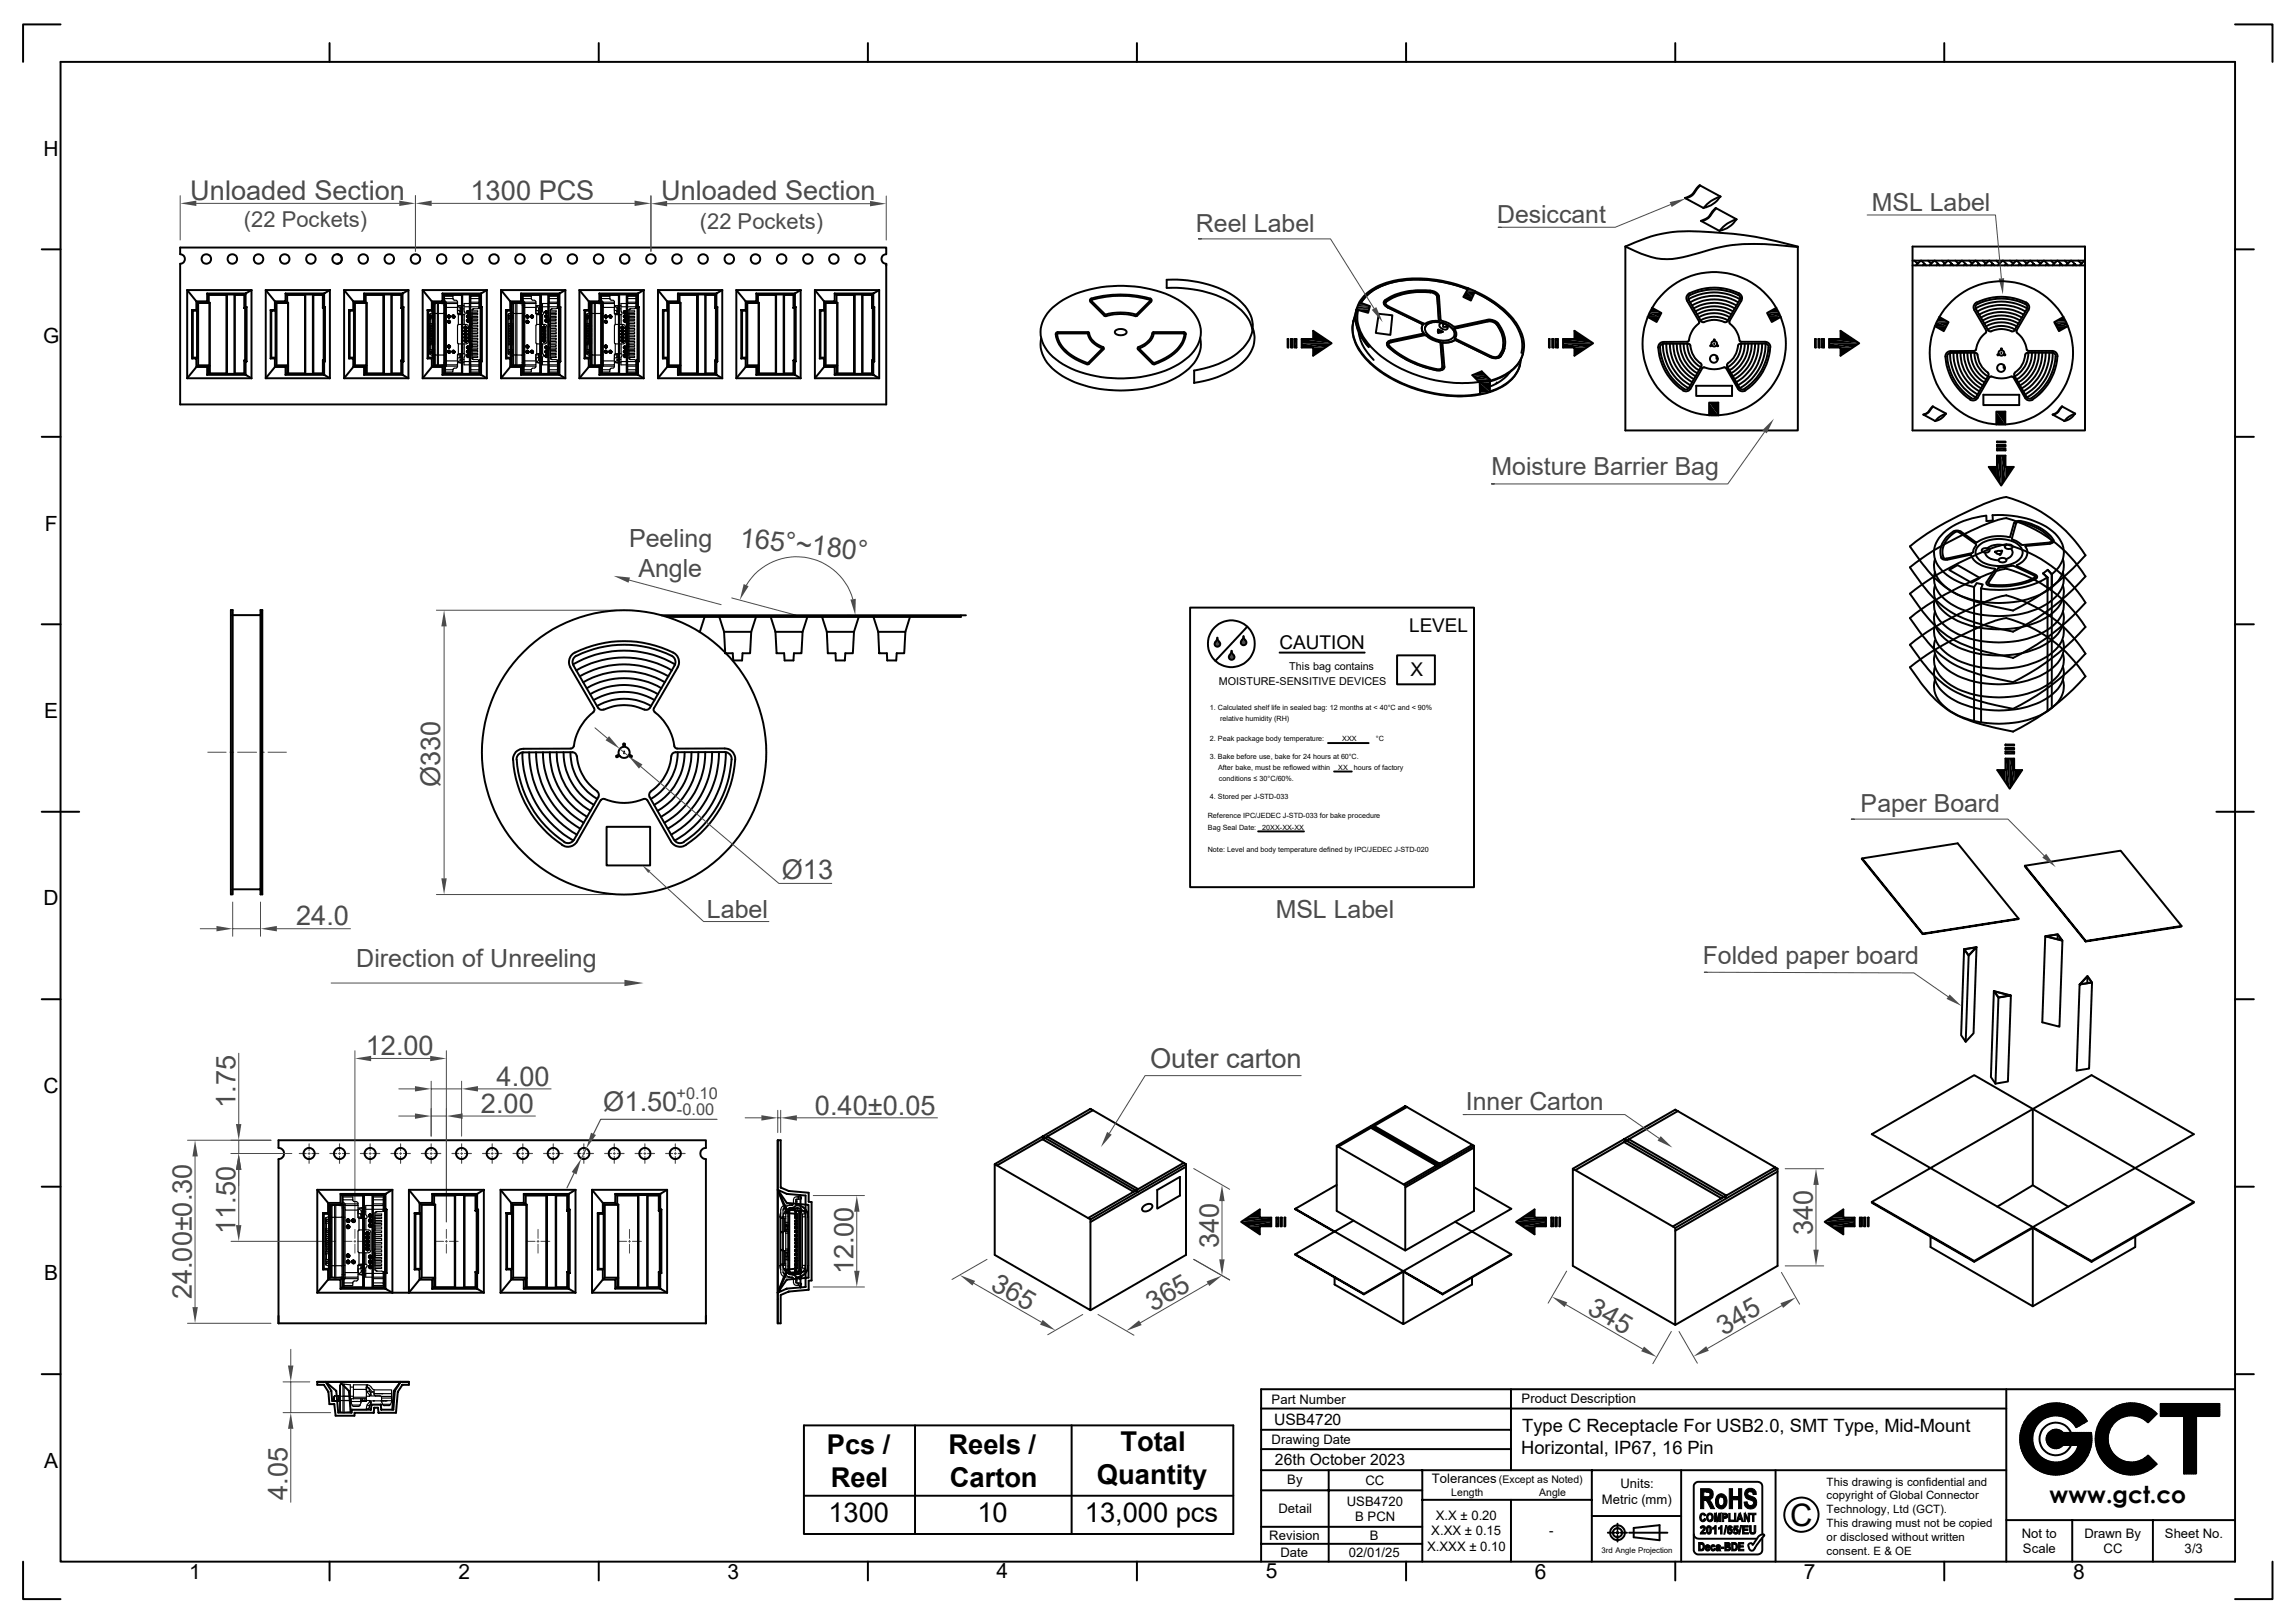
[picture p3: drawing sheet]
<svg xmlns="http://www.w3.org/2000/svg" width="297mm" height="210mm" viewBox="0 0 297 210" stroke-linecap="round" stroke-linejoin="round" font-family="sans-serif">
<defs><g id="words">
<text font-size="4" x="231.6" y="197.4">C</text>
<g font-size="3.5" fill="#4b4b4b">
<text x="24.6" y="25.9">Unloaded Section</text>
<text x="60.9" y="25.9">1300 PCS</text>
<text x="85.5" y="25.9">Unloaded Section</text>
<text x="95.6" y="70.7" transform="rotate(6 95.6 70.7)">165°~180°</text>
<text x="56.9" y="101.9" transform="rotate(-90 56.9 101.9)">Ø330</text>
<text x="101.1" y="113.8">Ø13</text>
<text x="38.3" y="119.7">24.0</text>
<text x="47.3" y="136.5">12.00</text>
<text x="30.5" y="143.3" transform="rotate(-90 30.5 143.3)">1.75</text>
<text x="62.2" y="144">2.00</text>
<text x="64.2" y="140.5">4.00</text>
<text x="78" y="143.7">Ø1.50</text>
<text x="148.8" y="138.2">Outer carton</text>
<text x="105.4" y="144.2">0.40±0.05</text>
<text x="30.5" y="159.6" transform="rotate(-90 30.5 159.6)">11.50</text>
<text x="157.6" y="161.5" transform="rotate(-90 157.6 161.5)">340</text>
<text x="234.5" y="159.9" transform="rotate(-90 234.5 159.9)">340</text>
<text x="110.4" y="164.9" transform="rotate(-90 110.4 164.9)">12.00</text>
<text x="128" y="166.7" transform="rotate(30 128 166.7)">365</text>
<text x="24.8" y="168.1" transform="rotate(-90 24.8 168.1)">24.00±0.30</text>
<text x="149.1" y="169.7" transform="rotate(-30 149.1 169.7)">365</text>
<text x="205.2" y="169.8" transform="rotate(30 205.2 169.8)">345</text>
<text x="222.9" y="172.8" transform="rotate(-30 222.9 172.8)">345</text>
<text x="37.2" y="194.1" transform="rotate(-90 37.2 194.1)">4.05</text>
</g>
<g font-size="3.5">
<text x="106.9" y="188.1">Pcs /</text>
<text x="122.7" y="188.1">Reels /</text>
<text x="144.9" y="187.8">Total</text>
<text x="107.2" y="196.9">1300</text>
<text x="107.5" y="192.3">Reel</text>
<text x="122.9" y="192.4">Carton</text>
<text x="126.4" y="196.9">10</text>
<text x="140.3" y="196.9">13,000 pcs</text>
<text x="141.9" y="192">Quantity</text>
</g>
<g font-size="3.2" fill="#4b4b4b">
<text x="154.7" y="30">Reel Label</text>
<text x="193.7" y="28.9">Desiccant</text>
<text x="242.1" y="27.3">MSL Label</text>
<text x="192.9" y="61.4">Moisture Barrier Bag</text>
<text x="81.4" y="70.8">Peeling</text>
<text x="82.6" y="74.6">Angle</text>
<text x="240.7" y="105.1">Paper Board</text>
<text x="91.4" y="118.8">Label</text>
<text x="165" y="118.8">MSL Label</text>
<text x="46.1" y="125.2">Direction of Unreeling</text>
<text x="220.3" y="124.7">Folded paper board</text>
<text x="189.6" y="143.7">Inner Carton</text>
</g>
<text font-size="3" x="265.1" y="194.4">www.gct.co</text>
<g font-size="2.8" fill="#4b4b4b">
<text x="31.6" y="29.3">(22 Pockets)</text>
<text x="90.5" y="29.6">(22 Pockets)</text>
</g>
<g font-size="2.7">
<text x="5.6" y="20.1">H</text>
<text x="5.6" y="44.4">G</text>
<text x="5.8" y="68.6">F</text>
<text x="5.7" y="92.9">E</text>
<text x="5.6" y="117.2">D</text>
<text x="5.6" y="141.4">C</text>
<text x="5.7" y="165.7">B</text>
<text x="5.7" y="189.9">A</text>
<text x="24.5" y="204.3">1</text>
<text x="59.3" y="204.3">2</text>
<text x="94.1" y="204.2">3</text>
<text x="128.9" y="204.2">4</text>
<text x="163.7" y="204.2">5</text>
<text x="198.5" y="204.2">6</text>
<text x="233.3" y="204.2">7</text>
<text x="268.2" y="204.2">8</text>
</g>
<g font-size="2.5">
<text x="165.5" y="83.9">CAUTION</text>
<text x="182.3" y="81.8">LEVEL</text>
<text x="182.4" y="87.5">X</text>
</g>
<g font-size="2.4">
<text x="196.9" y="185.3">Type C Receptacle For USB2.0, SMT Type, Mid-Mount</text>
<text x="196.8" y="188.2">Horizontal, IP67, 16 Pin</text>
</g>
<g font-size="2.1" fill="#4b4b4b">
<text x="87.5" y="142.2">+0.10</text>
<text x="87.6" y="144.2">-0.00</text>
</g>
<g font-size="2">
<text x="164.8" y="184.4">USB4720</text>
<text x="164.9" y="189.6">26th October 2023</text>
</g>
<g font-size="1.7">
<text x="164.5" y="181.7">Part Number</text>
<text x="196.8" y="181.6">Product Description</text>
<text x="164.5" y="186.8">Drawing Date</text>
<text x="166.5" y="192">By</text>
<text x="185.2" y="191.9">Tolerances</text>
<text x="165.4" y="195.8">Detail</text>
<text x="174.2" y="194.8">USB4720</text>
<text x="175.3" y="196.8">B PCN</text>
<text x="176.6" y="192.2">CC</text>
<text x="185.7" y="196.6">X.X ± 0.20</text>
<text x="207.2" y="194.5">Metric (mm)</text>
<text x="209.6" y="192.6">Units:</text>
<text x="164.2" y="199.2">Revision</text>
<text x="165.6" y="201.4">Date</text>
<text x="174.5" y="201.4">02/01/25</text>
<text x="177.2" y="199.2">B</text>
<text x="184.6" y="200.7">X.XXX ± 0.10</text>
<text x="185.1" y="198.7">X.XX ± 0.15</text>
<text x="200.4" y="198.7">-</text>
<text x="261.5" y="199">Not to</text>
<text x="261.7" y="200.9">Scale</text>
<text x="269.6" y="199">Drawn By</text>
<text x="272.1" y="200.9">CC</text>
<text x="280" y="199">Sheet No.</text>
<text x="282.6" y="200.9">3/3</text>
</g>
<g font-size="1.5">
<text x="236.3" y="194">copyright of Global Connector</text>
<text x="236.3" y="192.2">This drawing is confidential and</text>
<text x="236.3" y="195.8">Technology, Ltd (GCT).</text>
<text x="236.3" y="197.6">This drawing must not be copied</text>
<text x="236.3" y="201.2">consent. E &amp; OE</text>
<text x="236.3" y="199.4">or disclosed without written</text>
</g>
<g font-size="1.4">
<text x="157.6" y="88.6">MOISTURE-SENSITIVE DEVICES</text>
<text x="166.8" y="86.7">This bag contains</text>
<text x="193.9" y="191.9">(Except as Noted)</text>
<text x="187.7" y="193.6">Length</text>
<text x="199.1" y="193.6">Angle</text>
</g>
<text font-size="1" x="207.2" y="200.9">3rd Angle Projection</text>
<g font-size=".9">
<text x="156.5" y="91.9">1. Calculated shelf life in sealed bag: 12 months at &lt; 40°C and &lt; 90%</text>
<text x="156.5" y="95.9">2. Peak package body temperature:</text>
<text x="157.8" y="93.4">relative humidity (RH)</text>
<text x="173.6" y="95.9">XXX</text>
<text x="178" y="95.9">°C</text>
<text x="156.5" y="98.3">3. Bake before use, bake for 24 hours at 60°C.</text>
<text x="157.6" y="99.6">After bake, must be reflowed within</text>
<text x="157.7" y="101.1">conditions ≤ 30°C/60%.</text>
<text x="173.1" y="99.6">XX</text>
<text x="175.1" y="99.6">hours of factory</text>
<text x="156.2" y="105.9">Reference IPC/JEDEC J-STD-033 for bake procedure</text>
<text x="156.2" y="107.4">Bag Seal Date:</text>
<text x="156.5" y="103.4">4. Stored per J-STD-033</text>
<text x="163.3" y="107.4">20XX-XX-XX</text>
<text x="156.2" y="110.3">Note: Level and body temperature defined by IPC/JEDEC J-STD-020</text>
</g>
</g></defs>
<path d="M29.9 78.9h.2v36.8h-.2zM30.1 79.6h3.6M33.7 78.9h.2v36.8h-.2zM30.1 115.1h3.6" fill="none" stroke="#000" stroke-width=".25"/>
<path d="M56.5 79h23.2M26.9 97.3h2.4M29.7 97.3h.5M30.7 97.3h2.5M33.7 97.3h.5M34.7 97.3h2.3M57.4 81.1v32.5M56.5 115.7h23.2" fill="none" stroke="#4b4b4b" stroke-width=".13"/>
<g fill="#4b4b4b">
<path d="M57.4 79l.4 2.1h-.7z"/>
<path d="M57.1 113.6h.7l-.4 2.1z"/>
</g>
<path d="M30.1 116.7v4.4M33.7 116.7v4.4M25.9 120.2h2.1M30.1 120.2h3.6M35.8 120.2h9.5" fill="none" stroke="#4b4b4b" stroke-width=".13"/>
<g fill="#4b4b4b">
<path d="M28 119.8l2.1 .4-2.1 .3z"/>
<path d="M33.7 120.2l2.1-.4v.7z"/>
</g>
<path d="M94.7 77.4l8.3 2.2M96.5 75.7a7.6 7.6 0 0 1 7.5-3.6 7.6 7.6 0 0 1 6.3 5.4M109.6 79.6h.5" fill="none" stroke="#4b4b4b" stroke-width=".13"/>
<g fill="#4b4b4b">
<path d="M110 77.6l.7-.1-.1 2.1z"/>
<path d="M96.2 75.6l.6 .2-1.1 1.8z"/>
<path d="M79.4 74.5l2.1 .2-.2 .7z"/>
</g>
<path d="M81.4 75.1l11.9 3.1M77 94.2l1.6 1.3M80.2 96.9l1.1 .9M82.9 99.2l17.9 15.1h6.8" fill="none" stroke="#4b4b4b" stroke-width=".13"/>
<g fill="none" stroke="#000" stroke-width=".25">
<path d="M85.6 79.6h39.3M66.4 98.3a14.4 14.4 0 0 0 6.3 11M66.8 98.3a13.9 13.9 0 0 0 6.2 10.6M67.6 97.3a13.1 13.1 0 0 0 6.6 11.5M68.5 97.3a12.3 12.3 0 0 0 6.1 10.7M69.3 97.3a11.4 11.4 0 0 0 5.8 9.9M70.2 97.3a10.6 10.6 0 0 0 5.3 9.2M71.1 97.3a9.6 9.6 0 0 0 4.8 8.4M72 97.3a8.7 8.7 0 0 0 4.4 7.6M72.9 97.3a7.9 7.9 0 0 0 3.9 6.8M73.8 86.3l3.1 5.3v.3l-.1 .2M73.8 97.3a7 7 0 0 0 3.5 6.1"/>
<path d="M73.8 86.3a1.34 1.34 0 0 1 .6-1.9 14.1 14.1 0 0 1 13 .3 1.36 1.36 0 0 1 .3 1.6M74.1 86a13.2 13.2 0 0 1 13.2 0M74.2 86.1l3.2 5.5M74.5 84.8a.91 .91 0 0 0-.3 1.3M74.5 86.7a12.3 12.3 0 0 1 12.4 0M74.6 84.9a13.6 13.6 0 0 1 12.6 .2l.2 .5-.2 .5M74.6 97.8l-.2-.3-.3-.2-6.4 .1a.87 .87 0 0 0-.9 .9M74.6 97.8a6.2 6.2 0 0 0 2.7 4.6M75 87.5a11.4 11.4 0 0 1 11.5 0M75.5 88.3a10.5 10.5 0 0 1 10.5 0M75.9 89.1a9.5 9.5 0 0 1 9.7 0M76.3 89.8a8.7 8.7 0 0 1 8.8 0"/>
<path d="M76.8 92.1a7.1 7.1 0 0 0-2.7 4.6l-.2 .1-6.2 .1a1.34 1.34 0 0 0-1.3 1.4M76.8 90.6a7.9 7.9 0 0 1 7.9 0M77.2 91.3a7 7 0 0 1 7 0M77.4 91.6l.3 .2h.4M78.1 91.8a6.1 6.1 0 0 1 5.3 0M80.7 97.2v.3M81.3 97.8l.3 .2 .1-.1v-.1l-.3-.2a.76 .76 0 0 0-.6-1v-.3l-.1-.1-.1 .1v.3a.76 .76 0 0 0-.5 1l-.4 .2v.1l.1 .1 .4-.2a.73 .73 0 0 0 1.1 0M84.1 91.6l-.3 .2h-.4M86.8 97.8a6.2 6.2 0 0 1-2.6 4.6M86.8 97.8l.2-.3 .4-.2h6.3a.87 .87 0 0 1 .9 1 13.9 13.9 0 0 1-6.1 10.6M87.3 86.1l-3.2 5.5M87.7 97.3a7 7 0 0 1-3.5 6.1"/>
<path d="M87.7 86.3l-3.1 5.3v.4a7.4 7.4 0 0 1 2.6 4.6l.4 .3 6.1-.1a1.34 1.34 0 0 1 1.4 1.5 14.4 14.4 0 0 1-6.4 11M88.6 97.3a7.9 7.9 0 0 1-4 6.8M89.5 97.3a8.7 8.7 0 0 1-4.4 7.6M90.3 97.3a9.6 9.6 0 0 1-4.8 8.4M91.2 97.3a10.4 10.4 0 0 1-5.2 9.2M92.1 97.3a11.4 11.4 0 0 1-5.7 9.9M93 97.3a12.3 12.3 0 0 1-6.2 10.7M93.9 97.3a13.1 13.1 0 0 1-6.6 11.5M74.2 108.7a.87 .87 0 0 1-1.2 .3M74.7 108.9a1.38 1.38 0 0 1-2 .4M77.2 102.4l.2 .3v.4l-3.1 5.6M77.7 103.5l-3 5.4"/>
<path d="M77.7 103.6l.3-.2a7.2 7.2 0 0 0 5.4 0l.3 .2M78.5 107h5.6v5h-5.6zM83.7 103.5l3.1 5.4M84.2 102.4l-.2 .3v.4l3.2 5.6M86.8 108.9a1.38 1.38 0 0 0 1.9 .4M87.2 108.7a.87 .87 0 0 0 1.3 .3"/>
<circle cx="80.7" cy="97.3" r="18.4"/>
</g>
<g fill="#4b4b4b">
<path d="M78.8 95.3l1.4 1.6-1.9-1.1z"/>
<path d="M81.3 97.8l1.8 1.1-.4 .5z"/>
<path d="M80.8 126.8l2.4 .4-2.4 .4z"/>
</g>
<path d="M42.8 127.2h38M142 170.1l4.7 2.7M154.4 162.9l4.7 2.7M156.3 166.1l-8.8 5.1" fill="none" stroke="#4b4b4b" stroke-width=".13"/>
<g fill="none" stroke="#000" stroke-width=".25">
<path d="M141.1 39.1l1.8 1.8h.1M141.2 38.6a14 14 0 0 1 7.6 0M141.2 38.9l1.8 1.8a7.4 7.4 0 0 1 4 0l1.8-1.8M141.2 38.6l-.2 .2 .1 .2M141.2 38.8a14.1 14.1 0 0 1 7.5 0M141.2 38.8v.1M148.7 38.8l.1 .1M148.8 38.6l.2 .2-.1 .2M148.9 39.1l-1.8 1.8h-.2M150.9 37.2v-1a14.6 14.6 0 0 1 9.1 2.4 4.5 4.5 0 0 1 2 4.1 6 6 0 0 1-3.9 4.1l-1.7 .7-1.9 .4M150.9 37.3a14.5 14.5 0 0 1 8.9 2.2 5.1 5.1 0 0 1 2.2 3.2M175.9 39.1l1.3 .5-.2 .9-1.5-.4-.4 1.5"/>
<path d="M179 39.1a.72 .72 0 0 0 .5 .7l4.5 2.2M179 39.1h.1M179.3 39.1l-.1 .1M179.3 39a.43 .43 0 0 0 0 .4 .43 .43 0 0 0 .3 .3l4.6 2.2M179.5 39.8l-.2-.2a.45 .45 0 0 1-.1-.8 8.6 8.6 0 0 1 6.4-1.1l.3 .2 .2 .4 .3 3.1M179.5 39.8l4.5 2.1M179.5 39.8h.1M185 37.8a8.5 8.5 0 0 0-5.7 1.2M185 37.8l.6 .2 .3 .4M185 37.7l.7 .2 .2 .4M185 37.7a8.4 8.4 0 0 0-5.7 1.3M185 37.7v.1"/>
<path d="M185.9 38.3l.2 3.2M185.9 38.3l.2 3.1M189.8 37.4a16 16 0 0 0-10.6-.6 5.7 5.7 0 0 0-3.2 2.4 6.2 6.2 0 0 1 4.1-2.7 16.7 16.7 0 0 1 9.8 .9M189.9 37.3l-.6 1.1 1 .5 .5-1.2M190.8 37.8a10.7 10.7 0 0 1 5.8 5.3 4.4 4.4 0 0 1 .2 2.6M210.2 31.9a18.9 18.9 0 0 1 11.2-1.9l1.4 .1a45 45 0 0 1 9.8 1.8v23.8h-22.4zM210.2 31.9l1.4 .6a8.7 8.7 0 0 0 6.8 .6l1.4-.4a21.7 21.7 0 0 1 9.9-1l2.9 .3M213.7 39.8l1.2 .7-.6 1.2-1.2-.7M218.4 38.7a6.7 6.7 0 0 1 6.7 0M218.6 39.1a6.1 6.1 0 0 1 6.3 0M218.9 39.5a5.7 5.7 0 0 1 5.7 0M219.1 39.9a5.3 5.3 0 0 1 5.3 0"/>
<path d="M219.9 24l-.4 .5a2.01 2.01 0 0 1-1.4 1.2M220.3 26.9a3.4 3.4 0 0 0 2.2-1.5l-2.6-1.4-.3 .2a2.95 2.95 0 0 1-1.3 1.3l-.3 .1 2.3 1.3M222 27l-.4 .4a2.04 2.04 0 0 1-1.5 1.2M222.6 25.4a4 4 0 0 0-2.2 1.5M224.6 28.4a4.1 4.1 0 0 0-2.2 1.5l-2.4-1.3 .3-.1a1.76 1.76 0 0 0 1.2-1.1l.4-.5 2.7 1.5a3.3 3.3 0 0 1-2.2 1.5M229.8 39.8l-1.2 .7 .6 1.2 1.2-.7M247.4 31.9h22.3v23.8h-22.3zM247.4 34.3h22.3M247.4 33.7h22.3M247.6 33.7l.5 .4M248.5 33.7l-.7 .6M248.5 33.7l.7 .6"/>
<path d="M248.9 34.1l-.2 .2M249.4 33.7l.4 .4M250.2 33.7l-.6 .6M250.3 33.7l.6 .6M250.7 34.1l-.2 .2M251.2 33.7l.4 .4M252 33.7l-.6 .6M252.1 33.7l.6 .6M252.5 34.1l-.3 .2M252.9 33.7l.4 .4M253.7 33.7l-.6 .6M253.8 33.7l.6 .6"/>
<path d="M254.2 34.1l-.2 .2M254.7 33.7l.4 .4M255.5 33.7l-.6 .6M255.5 39.9a6.7 6.7 0 0 1 6.7 0M255.6 40v-.5a6.6 6.6 0 0 1 6.6 0v.5M255.6 40l1.6 2.7M255.6 33.7l.6 .6M256 34.1l-.2 .2M256.5 33.7l.4 .4M257.3 33.7l-.6 .6M257.4 33.7l.6 .6M257.8 34.1l-.2 .2"/>
<path d="M258.2 33.7l.4 .4M259 33.7l-.6 .6M259.1 33.7l.6 .6M259.5 34.1l-.2 .2M260 33.7l.4 .4M260.8 33.7l-.6 .6M260.9 33.7l.6 .6M261.3 34.1l-.2 .2M261.8 33.7l.4 .4M262.2 40l-1.6 2.8-.3 .1a3.4 3.4 0 0 0-2.7 0M262.6 33.7l-.6 .6M262.7 33.7l.6 .6"/>
<path d="M263.1 34.1l-.3 .2M263.5 33.7l.4 .4M264.4 33.7l-.7 .6M264.4 33.7l.6 .6M264.8 34.1l-.2 .2M265.3 33.7l.4 .4M266.1 33.7l-.6 .6M266.2 33.7l.6 .6M266.6 34.1l-.2 .2M267.1 33.7l.4 .4M267.9 33.7l-.6 .6M267.9 33.7l.7 .6"/>
<path d="M268.4 34.1l-.3 .2M268.8 33.7l.4 .4M269.6 33.7l-.6 .6M134.7 43.8a4.5 4.5 0 0 0 2.2 4.5 15.3 15.3 0 0 0 10.9 2 10.9 10.9 0 0 0 6.7-3.3 3.9 3.9 0 0 0 .8-3.2M135.8 40.2a11.4 11.4 0 0 1 6.7-3 15.6 15.6 0 0 1 10.4 1.9 4.5 4.5 0 0 1 2.3 4.7 5.9 5.9 0 0 1-3.3 3.6 16.2 16.2 0 0 1-14.4-.3 5.4 5.4 0 0 1-2.9-3.7 4.1 4.1 0 0 1 1.2-3.2zM136.7 43.2a4.3 4.3 0 0 0 2.7 3.2l1.3 .6M136.8 43.1h3.9a2.64 2.64 0 0 0 1.9 2l-1.8 1.9M136.8 43.2h.1M140.7 46.9v.1M140.9 47.1h-.3M142.7 45.2v-.2a2.67 2.67 0 0 1-1.9-2h-4l-.2 .1a2.86 2.86 0 0 0 1.2 2.4l1.4 1 1.4 .6M142.7 45.2l-1.8 1.9"/>
<path d="M143 40.9a6.5 6.5 0 0 1 3.9 0M144.3 42.8a1.01 1.01 0 0 1 1.4 .2 .92 .92 0 0 1-1.5 0zM147.2 45.2l1.9 1.9M149.1 43.1a2.64 2.64 0 0 1-1.9 1.9v.2M149.1 43.1l.1-.1h4l.1 .1a2.43 2.43 0 0 1-.8 2.1 7.4 7.4 0 0 1-3.2 1.9M149.1 47.1h.3M149.2 46.9l.1 .1M153.1 43.2h.1M153.1 43.1h-3.9a2.73 2.73 0 0 1-1.9 2l1.9 1.9M153.2 43.2a4.4 4.4 0 0 1-2.7 3.2l-1.2 .6M154.5 47.9v1.7M162.1 42.5a4 4 0 0 1-1.4 4.4 12.1 12.1 0 0 1-6.2 2.6"/>
<path d="M166.6 43.9v1.1zM167 43.9h.2v1.1h-.2zM167.4 43.9h.3v1.1h-.3zM168.4 43.9h1.5v-1.1l2.4 1.6-2.4 1.6v-1h-1.5zM175.1 41.5a5.3 5.3 0 0 0 1.7 5 17.1 17.1 0 0 0 11.1 4.8 10.9 10.9 0 0 0 7.1-1.7l.2-.2a4.1 4.1 0 0 0 1.4-2.2M175.3 40.8a4.6 4.6 0 0 0 .9 4.9 15.6 15.6 0 0 0 9.4 5.2 16.4 16.4 0 0 0 5.9 .1M175.5 40a5.3 5.3 0 0 0 1.6 4.9M175.7 40.1a5 5 0 0 0 1.5 4.6 16 16 0 0 0 10.1 4.8l1.8 .1 2.2-.2M175.8 43a6 6 0 0 0 1.9 3.6M177.1 44.8a5.3 5.3 0 0 1-1.6-4.9 5.8 5.8 0 0 1 4.5-3.5 17.3 17.3 0 0 1 15.3 4.4 5.3 5.3 0 0 1 1.7 4.9 5.1 5.1 0 0 1-3.4 3.3l-.9 .3M178.4 40.6l1.7 .2-.2 2.5-1.9-.2zM179.4 44.4v.1a1.02 1.02 0 0 0 .7 .8 12.5 12.5 0 0 0 6.1 2.6h.2a.45 .45 0 0 0 .4-.4"/>
<path d="M179.4 44.4h.1M179.6 44.9a13 13 0 0 0 6.2 3M179.6 44.9h.1M180 44.3l-.4 .2M180 44.2a.36 .36 0 0 0-.4 .2 .36 .36 0 0 0 .2 .4 12.3 12.3 0 0 0 6.4 3 .4 .4 0 0 0 .4-.4M180 44.2l4.3-.9v.1l-4.3 .9M180 44.2v.1M183.9 42.3l.1 .5 .1 .3M183.9 42.3h.1M184 42h.1M184 41.9l.1 .1M184 41.9v.1"/>
<path d="M184.1 42a.9 .9 0 0 0 0 1.1M184.1 43.1h.1M184.1 43.1l-4.2 1a.46 .46 0 0 0-.5 .3 .46 .46 0 0 0 .2 .5M184.3 43.4l.2 .1M184.3 43.3l.2 .1M184.3 42.4a1.59 1.59 0 0 1 1.9-.7 2.22 2.22 0 0 1 2 1.4v.3M184.5 42.1a2.66 2.66 0 0 1 3.2 .2 .9 .9 0 0 1 .5 1.1 .9 .9 0 0 1-1 .6 2.68 2.68 0 0 1-2.9-1.3l.1-.4zM185.8 47.9h.1M186 42.6l.6 .4-.6 .1 .1-.1-.1-.1 .1-.2zM186.1 42.7h.1M186.1 43h-.1M186.1 42.8v-.1l-.1 .1"/>
<path d="M186.1 42.8l.4 .2v-.1M186.1 41.4v.1a3.6 3.6 0 0 0-1.9 .4M186.1 42.7v.1M186.1 41.4v.1M186.2 44.2l.1 .2M186.2 44.1l.2 .2M186.2 44.1l-.9-.2-.7-.5a1.55 1.55 0 0 0 .9 .6l.7 .2M186.2 44.1v.1M186.3 41.9a.7 .7 0 0 1 1 .6 .65 .65 0 0 1-.7 .1 .65 .65 0 0 1-.4-.6zM186.4 41.4v.1M186.4 44.3l.2 3.2M186.4 44.3l.2 3.1"/>
<path d="M186.4 41.5l.9 .3 .9 .5M186.5 42.9v.1M186.6 44.3l.2 3.1a.74 .74 0 0 1-1 .5M186.6 42.9v.1M186.6 47.4v.1M186.6 44.3h.1M186.7 41.8v.5h.6M188.2 42.3l4.2-.9a1.62 1.62 0 0 1 1.8 1.1 3.2 3.2 0 0 1-.1 3.6M188.2 44l-.7 .3h-.9M188.2 44h.1M188.2 44l-.9 .3h-.7M188.2 42.6h.1"/>
<path d="M188.2 42.4l-.1 .1a1.2 1.2 0 0 1 .1 1.2M188.2 43.7v.1M188.3 43.5l-.1 .3M188.4 43.4l-.1 .1M192.5 41.6h.5a1.42 1.42 0 0 1 1 1 3.4 3.4 0 0 1 .4 2.5M192.5 41.5h.5a1.35 1.35 0 0 1 1 1 2.88 2.88 0 0 1-.3 3.6l-.3 .1-.6-.1-4.5-2.3-.1-.1M192.5 41.5v.1l-4.3 .9v-.1M192.5 41.5l-4.3 .9M192.7 50.7v-1.6l-1-1-1.2 .4 .9 1 .1 1.5M192.7 46.2h.1M192.7 49.1l-1.3 .4M193.6 49.5v.1"/>
<path d="M194.1 46.1l-.6 .3-.5-.1-4.7-2.3 4.4 2.2M194.1 46.1l-.2 .2h-.4l-.8-.1M194.1 46.1h.1M194.6 45.1l-.5 1M194.6 45.1h.1M195.3 48.2l-.5 .6-.6 .4-1.4 .8M196.7 46.5a4.5 4.5 0 0 1-2.8 3.7l-1.2 .4M197 45.7a5.1 5.1 0 0 1-3.5 3.4l-.7 .2M215.1 44.5a6.6 6.6 0 0 0 3.3 5.7M215.5 44.5a6.1 6.1 0 0 0 3.2 5.4M216 44.5a5.7 5.7 0 0 0 2.9 5M216.5 44.5a5.3 5.3 0 0 0 2.6 4.6"/>
<path d="M216.9 44.5a4.9 4.9 0 0 0 2.4 4.2M217.3 44.5a4.4 4.4 0 0 0 2.3 3.8M217.8 44.5a3.9 3.9 0 0 0 2 3.4M218.2 44.5a3.4 3.4 0 0 0 1.8 3M219.3 40.3a4.8 4.8 0 0 1 4.9 0M219.4 49.9h4.6v1.3h-4.6zM219.5 40.7a4.5 4.5 0 0 1 4.5 0M219.8 41a4 4 0 0 1 3.9 0M219.8 41.9a4 4 0 0 0-1.4 2.3h-3.2a.69 .69 0 0 0-.7 .8 7.2 7.2 0 0 0 3.2 5.5M220 41.4a3.5 3.5 0 0 1 3.5 0M220 41.6l-1.6-2.8v-.5a6.6 6.6 0 0 1 6.6 0v.5l-1.6 2.8-.2 .1a3.4 3.4 0 0 0-2.9 0l-.2-.1M220.1 47.4v-.2a4 4 0 0 1-1.5-2.7h-3.4l-.4 .2a6.7 6.7 0 0 0 3.3 5.7l.4-.2"/>
<path d="M220.1 47.4l-1.6 2.8M221.1 53.7v-1.6h1.2v1.6M221.7 44.4v.1M221.8 44.1l.3 .2v.3l.1 .2-.2-.1M221.8 43.9h-.1v.2l-.3 .2v.3l-.2 .2 .3-.1 .2 .1 .3-.1M221.8 43.9v.2M222 46v.4h.2M223.2 47.6v-.1a4.1 4.1 0 0 1-2.9 0l-1.6 2.8a.71 .71 0 0 1-1 .2M223.3 47.6l1.5 2.7a.71 .71 0 0 0 1 .2M223.4 47.4l1.7 2.9 .3 .1 .3-.1M223.5 47l-.1 .2v.2M223.7 41.6l1.6-2.7a.68 .68 0 0 0-.3-.9 7.1 7.1 0 0 0-6.7 .1l-.2 .4 .1 .4 1.6 2.7v.2"/>
<path d="M223.7 41.6l.1 .2M223.7 41.9a3.3 3.3 0 0 1 1.3 2.2M225 44.1l.2 .1h3.1a.65 .65 0 0 1 .7 .7 7.1 7.1 0 0 1-3.2 5.6M225.2 44.5a3.4 3.4 0 0 1-1.7 3M225.7 44.5a3.9 3.9 0 0 1-2 3.4M226.1 44.5a4.4 4.4 0 0 1-2.2 3.8M226.6 44.5a4.9 4.9 0 0 1-2.4 4.2M227 44.5a5.2 5.2 0 0 1-2.6 4.6M227.5 44.5a5.7 5.7 0 0 1-2.9 5M227.9 44.5a6.1 6.1 0 0 1-3.1 5.4M228.4 44.5a6.6 6.6 0 0 1-3.4 5.7M228.7 44.9a6.9 6.9 0 0 1-3.1 5.4"/>
<path d="M228.8 44.9l-.1-.2-.4-.2h-3.4a3.5 3.5 0 0 1-1.4 2.5M248.8 53.6a1.55 1.55 0 0 0 1.1-.9l.1-.1 1.7 .9-.6 .6-.8 .4zM250.1 52.6l-.3 .3a1.4 1.4 0 0 1-.9 .8M250.8 41l1.3 .7-.7 1.1-1.1-.6M251.7 53.5l-.7 .4-.7 .6M251.9 46.1a7.1 7.1 0 0 0 3.1 5.4M252.2 45.6a6.6 6.6 0 0 0 3.4 5.8M252.7 45.6a6.1 6.1 0 0 0 3.1 5.4M253.2 45.6a5.7 5.7 0 0 0 2.8 5M253.6 45.7a5.3 5.3 0 0 0 2.7 4.6M254 45.7a4.9 4.9 0 0 0 2.5 4.2M254.5 45.7a4.4 4.4 0 0 0 2.2 3.8"/>
<path d="M254.9 45.7a3.9 3.9 0 0 0 2 3.4M255.4 45.7a3.4 3.4 0 0 0 1.8 3M255.4 45.4h-3.1a.69 .69 0 0 0-.6 .7 7 7 0 0 0 3.4 5.7h.4l.3-.3 1.6-2.7M255.5 45.6l-3.2 .1-.4 .2v.2M255.5 45.7h.2a4 4 0 0 0 1.5 2.7v.2M255.6 45.2l-.2 .2M255.6 51.4l-.3 .2-.3-.1M255.8 40.3a6.1 6.1 0 0 1 6.2 0M256 40.7a5.7 5.7 0 0 1 5.8 0M256.2 41.1a5.3 5.3 0 0 1 5.4 0M256.5 41.5a4.8 4.8 0 0 1 4.8 0M256.6 51.1h4.6v1.3h-4.6z"/>
<path d="M256.7 41.9a4.5 4.5 0 0 1 4.4 0M256.9 43v-.2l-1.5-2.7a.68 .68 0 0 1 .3-1 7.1 7.1 0 0 1 6.6 .2l.2 .4-.1 .4-1.5 2.7v.2M256.9 42.2a4 4 0 0 1 4 0M256.9 43a3.3 3.3 0 0 0-1.3 2.3M257.1 42.6a3.5 3.5 0 0 1 3.5 0M257.2 42.8l.4 .1M257.2 48.6l-1.6 2.8M257.6 48.7l-.2 .1M257.6 48.7a3.4 3.4 0 0 0 2.6 0M258.2 54.9v-1.6h1.2v1.6M258.4 46v-.1l.2-.1v-.3l.2-.2 .1-.2v.2l.3 .2v.3l.2 .1-.1 .1M258.9 45.6v.1"/>
<path d="M259.2 45.9l-.3 .1-.3-.1-.2 .1M259.2 47.2v.4h.2M259.2 45.9l.1 .1M260.2 48.7l.2 .1M260.4 48.8l1.6 2.7a.71 .71 0 0 0 .9 .2M260.6 48.6l1.5 2.8M260.7 48.2l-.2 .2 .1 .2M260.9 43a3.3 3.3 0 0 1 1.3 2.3M262.2 51.4l.2 .2 .4-.1M262.2 45.2l.2 .2M262.3 45.6h3.2l.4 .3v.2M262.3 45.7h-.2a3.5 3.5 0 0 1-1.5 2.5"/>
<path d="M262.4 45.4h3.1a.69 .69 0 0 1 .6 .7M262.4 45.6a3.4 3.4 0 0 1-1.8 3.1M262.8 45.6a3.9 3.9 0 0 1-1.9 3.5M263.3 45.6a4.4 4.4 0 0 1-2.2 3.9M263.7 45.6a4.9 4.9 0 0 1-2.4 4.3M264.2 45.6a5.2 5.2 0 0 1-2.7 4.7M264.6 45.6a5.7 5.7 0 0 1-2.9 5M265.1 45.6a6.1 6.1 0 0 1-3.1 5.4M265.5 45.6a6.6 6.6 0 0 1-3.3 5.8M265.9 46.1a6.9 6.9 0 0 1-3.1 5.4M266.1 46.1a7.1 7.1 0 0 1-3.2 5.6M266.8 52.6l-.3 .3a1.31 1.31 0 0 1-.9 .8"/>
<path d="M266.9 41l-1.2 .7 .6 1.1 1.2-.6M267 54.5l-1.5-.9a1.67 1.67 0 0 0 1.1-.9l.1-.1 1.7 .9-.7 .4-.7 .6M268.4 53.5l-.6 .6-.8 .4M250.3 79.1a3.4 3.4 0 0 0 1.6 3.8 12.5 12.5 0 0 0 9.8 1.6 7.9 7.9 0 0 0 4.7-2.8 2.95 2.95 0 0 0 .4-2.6M250.3 77.4a3.4 3.4 0 0 0 1.6 3.8 12.5 12.5 0 0 0 9.8 1.6 7.9 7.9 0 0 0 4.7-2.8 2.95 2.95 0 0 0 .4-2.6M250.3 75.7a3.4 3.4 0 0 0 1.6 3.8 12.5 12.5 0 0 0 9.8 1.6 7.9 7.9 0 0 0 4.7-2.8 2.95 2.95 0 0 0 .4-2.6M250.3 74a3.4 3.4 0 0 0 1.6 3.8 12.5 12.5 0 0 0 9.8 1.6 7.9 7.9 0 0 0 4.7-2.8 2.95 2.95 0 0 0 .4-2.6M250.3 72.3a3.4 3.4 0 0 0 1.6 3.8 12.5 12.5 0 0 0 9.8 1.6 7.9 7.9 0 0 0 4.7-2.8 2.95 2.95 0 0 0 .4-2.6M252.1 73.8l1.1-.7 2.9 1.7-1.1 .6zM252.7 68.8a3.2 3.2 0 0 0-1.7 3.1 .62 .62 0 0 0 .9 .5l3-.6M252.7 68.8a.88 .88 0 0 1 .9 0M253.6 68.8l2 1.4"/>
<path d="M254.9 71.8a2.89 2.89 0 0 0 2.4 1.7l.7 .1M255.1 71.6l-3.4 .7-.3-.2M255.2 71.4l-.1 .1M255.6 70.4v.1M255.6 70.4l-2.2-1.5-.2-.1a2.88 2.88 0 0 0-1.8 3.3M255.6 70.6l-.3 .4-.1 .5M256 70.6a4.5 4.5 0 0 1 5.2 0 1.21 1.21 0 0 1-.3 2 4.5 4.5 0 0 1-4.9-.2 1.16 1.16 0 0 1 0-1.8zM256.3 76.1l.2-.5-.8-.2-.3 .6v17.3M256.3 76.1v17.4M256.4 71.1a.6 .6 0 0 1 1 .2 .59 .59 0 0 1-1.1-.1zM256.8 71.5a1.6 1.6 0 0 0 1.7 1M257 75.3a.38 .38 0 0 0 .4 .5"/>
<path d="M258 73.6h.1l-1.1 1.7M258.3 71.4h-.3l.2 .1 .1 .1 .3 .1M258.5 73.5l-1.3 1.9v.1a9.6 9.6 0 0 0 5.9-.7M258.6 72.4a.6 .6 0 0 1 .9 .1 .59 .59 0 0 1-1-.1zM258.6 71.7l.1 .1M258.7 71.7l.1 .1h-.1M258.9 71.4v.1l-.2 .2M258.9 71.4l.1-.1h-.5l-.2 .1M259.4 70.6a.6 .6 0 0 1 .9 .2 .59 .59 0 0 1-1-.1zM259.4 70.6a2.63 2.63 0 0 0-2.3 .4M259.9 69.5a5.7 5.7 0 0 0-4.3 .7M260 69.5h-.1"/>
<path d="M260.1 71a.76 .76 0 0 1-.4 1.2l-.2 .2M260.2 73.2l-1.7 .3M260.2 73.2h.2l2.7 1.3 .2 .1-.2 .2M260.3 69.8l.7 .3 .5 .4M260.4 79a30.5 30.5 0 0 0 9.4-7.1 17 17 0 0 0-10.4-7.6l-.9 .2a39.7 39.7 0 0 0-11.4 6.2 20.4 20.4 0 0 0 4.4 5.1 16.9 16.9 0 0 0 6.7 2.7l2.2 .5M260.5 67.7l-.5 1.8M260.8 67.7l.2-.1a6.1 6.1 0 0 1 4.4 2.4l-.3 .2-3.4 .3M260.8 67.7l-.6 2 .1 .1M261.3 67.4a.71 .71 0 0 0-.8 .3M261.3 67.4a6.3 6.3 0 0 1 4.3 2.5 .4 .4 0 0 1-.4 .4M261.5 70.5h.2M262 70.7a1.44 1.44 0 0 1-.6 2.1l-.5 .4 2.4 1.2a.27 .27 0 0 1 .2 .2 .27 .27 0 0 1-.2 .3"/>
<path d="M262.1 70.7h-.1M263.3 74.9a11.5 11.5 0 0 1-5.9 .9M264.3 74.2l.6 .5v1.7M264.3 74.2l.6-.5 .5 .6v1.7M264.3 74.2l.6 .5v17.3M264.8 74.7a12.6 12.6 0 0 1-8.5 1.4M264.9 73.7l.5 .6M265.2 70.4l-3.1 .2M265.4 74.3a3.3 3.3 0 0 0 .1-5.5 11.4 11.4 0 0 0-7.8-2.1l.1 .7h-.8l-.1-.7a9 9 0 0 0-6.1 2.9 3.2 3.2 0 0 0 .7 4.5 8.8 8.8 0 0 0 3.9 1.9M265.4 74.3v17.3M269.8 74.6a17 17 0 0 0-10.4-7.5l-.9 .2a41.9 41.9 0 0 0-11.4 6.1 19.3 19.3 0 0 0 4.8 5.5 19.9 19.9 0 0 0 7.4 2.6l1.1 .2M269.8 74.6a30.2 30.2 0 0 1-9.4 7.1"/>
<path d="M250.3 86.2a3.4 3.4 0 0 0 1.6 3.8 12.5 12.5 0 0 0 9.8 1.6 7.9 7.9 0 0 0 4.7-2.8 2.95 2.95 0 0 0 .4-2.6M250.3 84.5a3.4 3.4 0 0 0 1.6 3.9 12.5 12.5 0 0 0 9.8 1.5 7.9 7.9 0 0 0 4.7-2.8 2.95 2.95 0 0 0 .4-2.6M250.3 82.9a3.4 3.4 0 0 0 1.6 3.8 12.5 12.5 0 0 0 9.8 1.5 7.9 7.9 0 0 0 4.7-2.8 2.95 2.95 0 0 0 .4-2.5M250.3 80.8a3.4 3.4 0 0 0 1.6 3.9 12.5 12.5 0 0 0 9.8 1.5 7.9 7.9 0 0 0 4.7-2.8 2.95 2.95 0 0 0 .4-2.6M250.3 88a3.4 3.4 0 0 0 1.6 3.8 12.5 12.5 0 0 0 9.8 1.5 7.9 7.9 0 0 0 4.7-2.8 2.95 2.95 0 0 0 .4-2.5M260.4 85.1l-1.1-.2a21.9 21.9 0 0 1-7-2.4 16.2 16.2 0 0 1-4.7-4.9l-.5-.8a42.2 42.2 0 0 1 11.4-6.1l.5-.2a1.61 1.61 0 0 1 1.3 .2 17.4 17.4 0 0 1 9.5 7.3 30.2 30.2 0 0 1-9.4 7.1M269.8 81.1a17 17 0 0 0-10.4-7.5l-.9 .2a39.7 39.7 0 0 0-11.4 6.2 19.6 19.6 0 0 0 4.8 5.4 19.9 19.9 0 0 0 7.4 2.6l1.1 .3M269.8 81.1a30.2 30.2 0 0 1-9.4 7.2M269.8 84.6a17 17 0 0 0-10.4-7.5l-.9 .2a39.7 39.7 0 0 0-11.4 6.1 20.4 20.4 0 0 0 4.4 5.2 16.9 16.9 0 0 0 6.7 2.7l2.2 .4M269.8 84.6a30.2 30.2 0 0 1-9.4 7.1M269.8 87.5a17 17 0 0 0-10.4-7.5l-.9 .2a41.9 41.9 0 0 0-11.4 6.1 20.1 20.1 0 0 0 4.8 5.5 18.5 18.5 0 0 0 6.3 2.4l2.2 .5M269.8 87.5a30.2 30.2 0 0 1-9.4 7.2"/>
<path d="M240.9 111.1l12.3-2 7.9 9.8-12.4 2-7.9-9.8zM240.9 111.1l7.8 9.7 12.4-1.9M261.9 112.1l7.9 9.7 12.4-1.9M261.9 112l12.4-1.9 7.9 9.7-12.4 2zM254.1 122.8l.6 .9-.4 11.1-.6-.9zM254.1 122.8l1.6-.2zM254.7 123.7l1-1.1-.4 11.1-1 1.1M255.6 122.6l-.9 1-.6-.8M257.9 128.2l-.4 11.2 .6 .8M257.9 128.2l.6 .9-.4 11.1M257.9 128.2l2.2 .6-1.6 .3M258 128.3l2 .5-1.5 .3z"/>
<path d="M260.1 128.8l-.4 11.1-1.6 .3M264.6 121.1l1.6-.2 .6 .8zM264.6 121.1l-.4 11.2 2.2 .5 .4-11.1M264.6 121.1l1.6-.2 .5 .8zM266.2 120.9l-.1 .6M270 126.3l.6 .8-1.5 .3zM270 126.3v.9M270.6 127.1l-.4 11.2-1.6 .2 .4-11.1 1.6-.3-.6-.8-1 1.1M128.7 150.6l12.4-7.1 12.3 7.1M134.9 147.1l12.3 7.1M134.9 147.4l11.7 6.8M135.4 147.1l11.8 6.8"/>
<path d="M141.4 143.7l-12.4 7.1M147.9 156.1a.72 .72 0 0 1 1.2-.1 .86 .86 0 0 1-1.3 .6l-.1-.3zM149.7 154l2.9-1.7v2.4l-2.9 1.7zM153.1 150.5l-12.4 7.1M153.4 150.6l-12.3 7.2-12.4-7.2v11.8l12.4 7.1v-11.7M153.4 150.6v11.8l-12.3 7.1M153.4 151l-12.3 7.1M160.5 158.1l2.5-1.6v1h1.4v1.2h-1.4v1zM165.1 157.5h.3v1.2h-.3zM165.7 157.5h.1v1.2h-.1zM166.2 157.5h.1v1.2h-.1zM167.6 156.4l5 3"/>
<path d="M167.6 156.4l19 11M172.9 153.3l-5.3 3.1M172.9 148.3l8.9-5.2 8.9 5.2M175.1 157.9l-7.5 4.4 8.8 5.1M177.3 145.9l8.5 4.9M177.3 145.7l8.9 5.1M177.8 145.7l8.4 4.9M182 143.2l-8.9 5.2M188.2 158.1l7.3 4.2-8.9 5.2M190.5 148.1l-8.9 5.2M190.7 148.3l-8.9 5.1-8.9-5.1v8.4l8.9 5.1v-8.4M190.7 153.6l4.8 2.8-19.1 11"/>
<path d="M190.7 148.3v8.4l-8.9 5.1M190.7 148.5l-8.9 5.1M196.1 158.1l2.4-1.6v1h1.5v1.2h-1.5v1zM200.7 157.5h.2v1.2h-.2zM201.2 157.5h.2v1.2h-.2zM201.7 157.5h.1v1.2h-.1zM203.5 151.2l13.2-7.6 13.2 7.6M210.1 147.4l13.2 7.7M210.1 147.8l12.6 7.3M210.7 147.4l12.6 7.3M217 143.8l-13.2 7.6M229.6 151.1l-13.2 7.6"/>
<path d="M229.9 151.2l-13.2 7.7-13.2-7.7v12.6l13.2 7.6v-12.5M229.9 151.2v12.6l-13.2 7.6M229.9 151.6l-13.2 7.6M242.1 155.5l28.5-16.4 13.2 7.7-28.4 16.4zM242.1 155.6l13.3 7.7M263 158.8v10.2l-13.3-7.6v-1.4M263 143.5v9.9l-4.6 2.7M263 153.4l4.5 2.7M283.8 155.6l-13.2 7.7M167.6 162.4l8.8 5.1M176.4 167.4l5.1-2.9 5.1 3M181.5 164.5v6.8l-8.9-5.1v-.9"/>
<path d="M190.4 165.3v.9l-8.9 5.1M195.5 162.4l-8.9 5.1M255.4 163.2v.1l7.6-4.4 7.6 4.4M270.6 163.2l-28.5-16.4 13.3-7.7 28.4 16.4-13.2 7.7v.1M276.2 160v1.4l-13.2 7.6"/>
<circle cx="221.7" cy="46.4" r=".51"/>
<circle cx="221.7" cy="44.5" r="9.3"/>
<circle cx="258.8" cy="47.6" r=".51"/>
</g>
<g fill="#000">
<path d="M175.5 39.9l1.6 .2h-1.6zM175.5 39.9h1.6v.2zM175.6 39.7l1.5 .2h-1.6zM175.6 39.7h1.6l-.1 .2zM175.6 39.6l1.6 .1zM175.7 39.4l1.5 .2h-1.6zM175.7 39.4h1l.5 .2zM175.8 39.2l.9 .2h-1zM175.8 39.2h.3l.6 .2zM175.9 39.1l.2 .1h-.3zM189.3 38.4h1.2l-.2 .5zM189.7 37.7l.8 .7h-1.2z"/>
<path d="M189.7 37.7h1.1l-.3 .7zM189.8 37.6l1 .1h-1.1zM189.8 37.6h.8l.2 .1zM189.8 37.4l.8 .2h-.8zM189.8 37.4h.5l.3 .2zM189.9 37.3l.4 .1h-.5zM213.7 39.8l1 .6h-1.3zM218 25.6h.2zM218.1 25.6h.3zM218.3 25.5h.2zM218.3 25.5l.2-.1v.1zM218.5 25.4h.2l-.2 .1z"/>
<path d="M218.5 25.4h.2zM218.6 25.4h.1zM218.6 25.4l.2-.1-.1 .1zM218.8 25.3h.1l-.2 .1zM218.8 25.3h.1zM218.8 25.2h.2zM219 25v.2h-.2zM219 25h.1l-.1 .2zM219.1 25h-.1zM219.1 25h.1zM219.4 24.5l-.2 .5h-.1zM219.4 24.5h.1l-.3 .5z"/>
<path d="M219.4 24.5h.1zM219.4 24.4h.1zM219.6 24.2l-.1 .2h-.1zM219.6 24.2h.1l-.2 .2zM219.6 24.2h.1zM219.6 24.2h.2zM219.6 24.2l.2-.2v.2zM219.8 24h.1l-.1 .2zM219.8 24h.1zM220 28.6h.3zM220.2 28.5h.3zM220.3 28.5h.3z"/>
<path d="M220.3 28.5l.2-.1 .1 .1zM220.5 28.4h.2l-.1 .1zM220.5 28.4h.2zM220.6 28.3h.2zM220.6 28.3l.2-.1v.1zM220.8 28.2h.2l-.2 .1zM220.8 28.2h.2zM220.9 28.2h.1zM221.1 28l-.1 .2h-.1zM221.1 28h.1l-.2 .2zM221.1 27.9l.1 .1zM221.1 27.9h.2z"/>
<path d="M221.4 27.4l-.1 .5h-.2zM221.4 27.4h.2l-.3 .5zM221.5 27.4h.1h-.2zM221.5 27.4h.1zM221.7 27.2l-.1 .2h-.1zM221.7 27.2h.1l-.2 .2zM221.7 27.1l.1 .1zM221.7 27.1h.1zM221.7 27.1l.2-.1-.1 .1zM221.9 27h.1l-.2 .1zM221.9 27h.1zM228.8 40.4l1-.6 .3 .6z"/>
<path d="M166.6 43.9v1.1zM167 43.9l.2 1.1h-.2zM167 43.9h.2v1.1zM167.4 43.9l.3 1.1h-.3zM167.4 43.9h.3v1.1zM168.4 43.9l3.9 .5h-3.9zM168.4 43.9h3l.9 .5zM168.4 44.4l3 .6h-3zM168.4 44.4h3.9l-.9 .6zM169.9 42.8l1.5 1.1h-1.5zM169.9 45h1.5l-1.5 1zM175.5 40.1h1.6l-.1 .4z"/>
<path d="M190.5 48.5l2.2 .6h-1.7zM190.5 48.5h1.7l.5 .6zM191 49.1h1.7l-1.3 .4zM191.4 49.5l1.3 1.2h-1.2zM191.4 49.5h1.3v1.2zM191.5 50.7l.9 .1h-.9zM191.5 50.7h1.2l-.3 .1zM191.5 50.8l.6 .1h-.6zM191.5 50.8h.9l-.3 .1zM191.5 51h.3zM191.5 50.9l.3 .1zM191.5 50.9h.6z"/>
<path d="M190.5 48.5l1.2-.4 .5 .4zM191.4 49.5l1.3-.4v.4zM213.1 41h1.5l-.3 .7zM213.4 40.5l1.2 .5h-1.5zM213.4 40.5h1.5l-.3 .5zM213.4 40.4l1.5 .1h-1.5zM213.4 40.4h1.3l.2 .1zM221.1 52.1l1.2 1.6h-1.2zM221.1 52.1h1.2v1.6zM221.1 53.7h1.2zM221.3 53.7h1zM228.6 40.5l1.8 .5h-1.5z"/>
<path d="M228.6 40.5h1.5l.3 .5zM228.6 40.5l.2-.1 1.3 .1zM228.8 40.4h1.3v.1zM228.9 41h1.5l-1.2 .7zM248.8 53.6h.1zM248.8 53.6l.3-.1zM248.9 53.6l.3-.1zM249.1 53.5h.1zM249.2 53.5h.1zM249.2 53.5l.1-.1v.1zM249.3 53.4h.1l-.1 .1zM249.3 53.4h.1z"/>
<path d="M249.4 53.4l.1-.1zM249.5 53.3h.1l-.2 .1zM249.5 53.2l.1 .1zM249.5 53.2h.1zM249.7 52.9l-.1 .3h-.1zM249.7 52.9h.1l-.2 .3zM249.7 52.9h.1zM249.8 52.8v.1h-.1zM249.8 52.8h.1l-.1 .1zM249.8 52.8h.1zM249.9 52.7h.1zM250 52.6v.1h-.1z"/>
<path d="M250 52.6h.1l-.1 .1zM250 52.6h.1zM250.3 42.2h1.5l-.4 .6zM250.5 41.7l1.3 .5h-1.5zM250.5 41.7h1.6l-.3 .5zM250.5 41.6l1.6 .1h-1.6zM250.5 41.6h1.4l.2 .1zM250.8 41l1.1 .6h-1.4zM258.2 53.3l1.2 1.6h-1.2zM258.2 53.3h1.2v1.6zM258.2 54.9h1.2zM258.5 54.9h.9z"/>
<path d="M265.5 53.6h.1zM265.7 41.7l1.8 .5h-1.5zM265.7 41.7h1.6l.2 .5zM265.5 53.6l.3-.1zM265.6 53.6l.4-.1zM265.8 53.5h.2zM265.9 53.5h.1zM265.7 41.7l.2-.1 1.4 .1zM265.9 41.6h1.4v.1zM266 42.2h1.5l-1.2 .6zM265.9 53.5l.1-.1v.1zM266 53.4h.1l-.1 .1z"/>
<path d="M266.1 53.4h.1zM266.1 53.4l.1-.1v.1zM266.2 53.3h.1l-.1 .1zM266.2 53.2l.1 .1zM266.2 53.2h.1zM266.4 52.9l-.1 .3h-.1zM266.4 52.9l-.1 .3zM266.4 52.9h.1zM266.6 52.8l-.1 .1h-.1zM266.6 52.8l-.1 .1zM266.6 52.7v.1zM266.6 52.7h.1z"/>
<path d="M266.7 52.6v.1h-.1zM266.7 52.6h.1l-.1 .1zM266.7 52.6h.1zM265.9 41.6l1-.6 .4 .6zM161.4 157.5l1.6-1v1zM161.4 158.7h1.6v1zM160.5 158.1l3.9-.6v.6zM160.5 158.1l.9-.6h3zM161.4 158.7l3-.6v.6zM160.5 158.1h3.9l-3 .6zM165.4 157.5v1.2h-.3zM165.1 157.5h.3l-.3 1.2z"/>
<path d="M165.8 157.5v1.2h-.1zM165.7 157.5h.1l-.1 1.2zM166.3 157.5v1.2h-.1zM166.2 157.5h.1l-.1 1.2zM196.9 157.5l1.6-1v1zM196.9 158.7h1.6v1zM196.1 158.1l3.9-.6v.6zM196.1 158.1l.8-.6h3.1zM196.9 158.7l3.1-.6v.6zM196.1 158.1h3.9l-3.1 .6zM200.9 157.5v1.2h-.2zM200.7 157.5h.2l-.2 1.2z"/>
<path d="M201.4 157.5v1.2h-.2zM201.2 157.5h.2l-.2 1.2zM201.8 157.5v1.2h-.1zM201.7 157.5h.1l-.1 1.2z"/>
</g>
<g fill="#4b4b4b">
<path d="M156.1 165.8l2-.8-1.7 1.4z"/>
<path d="M145.7 172.2l1.6-1.4 .4 .7z"/>
</g>
<path d="M126 166l8.7 5.1M127.7 162.9l-4.6 2.7M140.1 170.1l-4.6 2.6" fill="none" stroke="#4b4b4b" stroke-width=".13"/>
<g fill="#4b4b4b">
<path d="M124.1 165l2 .7-.3 .6z"/>
<path d="M134.9 170.8l1.6 1.3-2-.7z"/>
</g>
<path d="M154.4 151.2l4.7 2.7M158.1 155.4v7.5M154.4 162.9l4.7 2.7" fill="none" stroke="#4b4b4b" stroke-width=".13"/>
<g fill="#4b4b4b">
<path d="M157.7 162.9h.7l-.3 2.1z"/>
<path d="M158.1 153.3l.3 2.1h-.7z"/>
<path d="M214.8 147l1.5 1.5-1.9-.9z"/>
</g>
<path d="M189.7 144.2h-.4h20.9l4.4 3.1" fill="none" stroke="#4b4b4b" stroke-width=".13"/>
<g fill="#000">
<path d="M200.4 43.9v1.1zM200.8 43.9l.2 1.1h-.2zM200.8 43.9h.2v1.1zM201.2 43.9l.3 1.1h-.3zM201.2 43.9h.3v1.1zM202.2 43.9l3.9 .5h-3.9zM202.2 43.9h3l.9 .5zM202.2 44.4l3 .6h-3zM202.2 44.4h3.9l-.9 .6zM203.7 42.8l1.5 1.1h-1.5zM203.7 45h1.5l-1.5 1zM234.8 43.9l.1 1.1h-.1z"/>
<path d="M234.8 43.9h.1v1.1zM235.2 43.9l.2 1.1h-.2zM235.2 43.9h.2v1.1zM235.7 43.9l.2 1.1h-.2zM235.7 43.9h.2v1.1zM236.6 43.9l3.9 .5h-3.9zM236.6 43.9h3l.9 .5zM236.6 44.4l3 .6h-3zM236.6 44.4h3.9l-.9 .6zM238.1 42.8l1.5 1.1h-1.5zM238.1 45h1.5l-1.5 1z"/>
</g>
<path d="M200.4 43.9v1.1zM200.8 43.9h.2v1.1h-.2zM201.2 43.9h.3v1.1h-.3zM202.2 43.9h1.5v-1.1l2.4 1.6-2.4 1.6v-1h-1.5zM234.8 43.9h.1v1.1h-.1zM235.2 43.9h.2v1.1h-.2zM235.7 43.9h.2v1.1h-.2zM236.6 43.9h1.5v-1.1l2.4 1.6-2.4 1.6v-1h-1.5z" fill="none" stroke="#000" stroke-width=".25"/>
<path d="M264.2 111l.5-.5 1.2 1.7z" fill="#4b4b4b"/>
<path d="M239.9 106h-.4h20.2l4.7 4.7" fill="none" stroke="#4b4b4b" stroke-width=".13"/>
<path d="M252.2 128.7l1.5 1.5-1.9-1z" fill="#4b4b4b"/>
<path d="M220.8 125.8h-.3l27.1 .1 4.4 3.1" fill="none" stroke="#4b4b4b" stroke-width=".13"/>
<g fill="#000">
<path d="M258.3 59h.6v3.8zM258.3 59l.6 3.8-.6-.8zM258.3 58h1.1v.3zM258.3 58l1.1 .3h-1.1zM258.3 57.6h1.1v.1zM258.3 57.6l1.1 .1h-1.1zM258.3 57.1h1.1v.1zM258.3 57.1l1.1 .1h-1.1zM258.9 59h.5v3zM258.9 59l.5 3-.5 .8zM257.3 60.4h1v1.6zM259.4 60.4h1.1l-1.1 1.6z"/>
<path d="M258.4 99.6h1v1.6zM259.4 98.2h.6v3.9zM259.4 98.2l.6 3.9-.6-.9zM259.4 97.2h1.1v.3zM259.4 97.2l1.1 .3h-1.1zM259.4 96.8h1.1v.1zM259.4 96.8l1.1 .1h-1.1zM259.4 96.3h1.1v.1zM259.4 96.3l1.1 .1h-1.1zM260 98.2h.5v3zM260 98.2l.5 3-.5 .9zM260.5 99.6h1.1l-1.1 1.6z"/>
<path d="M236.9 157.5l1.5-1v1zM236.9 158.7h1.5v1zM236 158.1l3.9-.6v.6zM236 158.1l.9-.6h3zM236.9 158.7l3-.6v.6zM236 158.1h3.9l-3 .6zM240.9 157.5v1.2h-.3zM240.6 157.5h.3l-.3 1.2zM241.3 157.5v1.2h-.2zM241.1 157.5h.2l-.2 1.2zM241.7 157.5v1.2h-.1zM241.6 157.5h.1l-.1 1.2z"/>
</g>
<path d="M258.3 59h1.1v1.4h1.1l-1.6 2.4-1.6-2.4h1zM258.3 58h1.1v.3h-1.1zM258.3 57.6h1.1v.1h-1.1zM258.3 57.1h1.1v.1h-1.1zM259.4 98.2h1.1v1.4h1.1l-1.6 2.5-1.6-2.5h1zM259.4 97.2h1.1v.3h-1.1zM259.4 96.8h1.1v.1h-1.1zM259.4 96.3h1.1v.1h-1.1zM236 158.1l2.4-1.6v1h1.5v1.2h-1.5v1zM240.6 157.5h.3v1.2h-.3zM241.1 157.5h.2v1.2h-.2zM241.6 157.5h.1v1.2h-.1z" fill="none" stroke="#000" stroke-width=".25"/>
<path d="M143.2 146.5l.6 .3-1.4 1.6z" fill="#4b4b4b"/>
<path d="M168.3 139.2h-20.2l-4.6 7.4" fill="none" stroke="#4b4b4b" stroke-width=".13"/>
<path d="M177.4 40.1l.6-.4 .9 2z" fill="#4b4b4b"/>
<path d="M155.4 30.9h-.4h17.1l5.6 9" fill="none" stroke="#4b4b4b" stroke-width=".13"/>
<path d="M216 26.1l2.1-.4-1.9 1.1z" fill="#4b4b4b"/>
<path d="M216.1 26.5l-7.2 2.9h-15.1h.4" fill="none" stroke="#4b4b4b" stroke-width=".13"/>
<path d="M258.6 36.1l.6-.1-.1 2.1z" fill="#4b4b4b"/>
<path d="M241.5 27.8h16.6l.8 8.2" fill="none" stroke="#4b4b4b" stroke-width=".13"/>
<path d="M228 55.7l1.5-1.5-1 1.9z" fill="#4b4b4b"/>
<path d="M228.3 55.9l-4.8 6.7h-30.6h.4" fill="none" stroke="#4b4b4b" stroke-width=".13"/>
<path d="M83.1 112l1 .7-.2 .3z" fill="#4b4b4b"/>
<path d="M84 112.8l7 6.4h8.5M230.9 151.2h5M234.9 153.3v8.4M230.9 163.8h5" fill="none" stroke="#4b4b4b" stroke-width=".13"/>
<g fill="none" stroke="#000" stroke-width=".25">
<path d="M153.9 78.6h36.8v36.2h-36.8zM157.5 82.5l-.2 .4a.38 .38 0 0 0-.2 .5 .38 .38 0 0 0 .5 .2 .38 .38 0 0 0 .2-.5l-.3-.3v-.3M159.3 84.2l-.1 .4a.38 .38 0 0 0-.3 .5 .38 .38 0 0 0 .5 .2 .38 .38 0 0 0 .2-.5l-.2-.3-.1-.3M160.9 82.3l.1 .4a.39 .39 0 0 1 .2 .6 .39 .39 0 0 1-.6 0 .39 .39 0 0 1 .1-.6zM161.4 81.1l-4.2 4.4M165.5 84.4h11M171.8 96.1h5.2M172.6 99.8h2.3M180.7 84.8h4.9v3.7h-4.9zM162.8 107.6h5.9M167.6 162.3v.1"/>
<circle cx="258.9" cy="45.7" r="9.3"/>
<circle cx="159.3" cy="83.3" r="3"/>
</g>
<g fill="#000">
<path d="M157.1 83.3l.7 .1h-.7zM157.1 83.3h.7v.1zM157.1 83.4h.7zM157.1 83.2l.7 .1h-.7zM157.1 83.2l.7 .1zM157.1 83.4l.7 .1zM157.1 83.1l.7 .1h-.7zM157.1 83.1l.7 .1zM157.2 83.5l.6 .1zM157.2 83.5h.6zM157.2 83.1h.6h-.7zM157.2 83.1h.6z"/>
<path d="M157.2 83.6h.5zM157.2 83.6h.6zM157.2 83l.6 .1zM157.2 83.6h.4zM157.2 83h.1h.4zM157.3 83h.3h.1zM157.3 83.6l.3 .1zM157.3 83.6h.3zM157.4 82.9l.2 .1h-.3zM157.4 82.9h.2v.1zM157.4 83.7h.1zM157.4 83.7h.2z"/>
<path d="M157.4 82.7l.2 .2h-.2zM157.4 82.7l.2 .2zM157.5 82.6v.1h-.1zM157.5 82.6v.1zM157.5 82.5v.1zM158.9 85l.8 .1zM158.9 85.1h.8zM159 84.9l.7 .1h-.8zM159 84.9h.7v.1zM159 85.1l.6 .1zM159 85.1h.7zM159 84.8l.7 .1h-.7z"/>
<path d="M159 84.8l.7 .1zM159 85.2h.6zM159 84.8h.6h-.6zM159 84.8h.6zM159 85.2l.6 .1zM159.1 84.7l.5 .1zM159.1 85.3h.4zM159.1 85.3h.5zM159.2 84.7h.4h-.5zM159.2 84.7h.3h.1zM159.2 85.3l.2 .1zM159.2 85.3h.3z"/>
<path d="M159.2 84.5l.3 .2h-.3zM159.2 84.5h.2l.1 .2zM159.2 85.4h.1zM159.2 85.4h.2zM159.3 84.4l.1 .1h-.2zM159.3 84.4l.1 .1zM159.3 84.3l.1 .1h-.1zM159.3 84.3l.1 .1zM159.3 84.2v.1zM160.5 83.1l.7 .1zM160.5 83.2h.7zM160.5 83l.7 .1h-.7z"/>
<path d="M160.5 83h.7v.1zM160.5 83.2l.7 .1zM160.5 83h.7h-.7zM160.5 83h.7zM160.5 83.3l.6 .1zM160.5 83.3h.7zM160.6 82.9l.6 .1h-.7zM160.6 82.9l.6 .1zM160.6 83.4h.5zM160.6 82.9h.5zM160.6 83.4h.4zM160.7 82.8l.4 .1h-.5z"/>
<path d="M160.7 82.8h.3l.1 .1zM160.7 83.4l.3 .1zM160.7 83.4h.3zM160.8 82.7l.2 .1h-.3zM160.8 82.7h.2v.1zM160.8 83.5h.1zM160.8 83.5h.2zM160.8 82.6l.2 .1h-.2zM160.8 82.6l.2 .1zM160.8 82.4l.1 .2h-.1zM160.8 82.4l.1 .2zM160.9 82.3l-.1 .1z"/>
</g>
<g fill="#4b4b4b">
<path d="M234.9 151.2l.4 2.1h-.7z"/>
<path d="M234.6 161.7h.7l-.4 2.1z"/>
</g>
<path d="M217.2 172.3l2.4 4.1M230.4 164.6l2.4 4.1M230.5 168.9l-9.6 5.6" fill="none" stroke="#4b4b4b" stroke-width=".13"/>
<g fill="#4b4b4b">
<path d="M219.1 175.5l1.6-1.3 .3 .6z"/>
<path d="M230.3 168.6l2-.7-1.6 1.3z"/>
</g>
<path d="M202.6 168.8l9.9 5.7M202.6 164.5l-2.3 4.1M216.2 172.3l-2.4 4.2" fill="none" stroke="#4b4b4b" stroke-width=".13"/>
<g fill="#4b4b4b">
<path d="M212.7 174.2l1.6 1.4-2-.8z"/>
<path d="M200.7 167.8l2 .7-.3 .6z"/>
</g>
<g fill="none" stroke="#000" stroke-width=".25">
<path d="M7.8 8h281.3v194.1h-281.3zM7.8 3.2h-4.8v4.8M42.6 5.6v2.4M77.4 5.6v2.4M112.3 5.6v2.4M147.1 5.6v2.4M181.9 5.6v2.4M216.7 5.6v2.4M251.5 5.6v2.4M289.1 3.2h4.9v4.8M5.4 32.3h2.4M289.1 32.3h2.4"/>
<path d="M5.4 56.5h2.4M289.1 56.5h2.4M91.1 79.8l-.6 2M93 79.8l.7 2M97.8 79.8l-.6 2M99.7 79.8l.6 2M104.4 79.8l-.6 2M106.3 79.8l.7 2M111.1 79.8l-.6 2M113 79.8l.6 2M117.7 79.8l-.6 2M124.3 79.6v.2h-38"/>
<path d="M5.4 80.8h2.4M90.5 81.8h.1M93.7 81.8h3.5l-.2 2.7h-.9l-.1 1h-1.2v-1h-1zM100.3 81.8h3.5l-.1 2.7h-1l-.1 1h-1.1l-.1-1h-.9zM107 81.8h3.5l-.2 2.7h-1v1h-1.2v-1h-1zM113.6 81.8h3.5l-.1 2.7h-1l-.1 1h-1.1l-.1-1h-1zM289.1 80.8h2.4M5.4 105h4.8M286.7 105h4.8M5.4 129.3h2.4M289.1 129.3h2.4M5.4 153.5h2.4"/>
<path d="M36 148.5v-1h55.3v1M36 148.5a.72 .72 0 0 1 .7 .8 .72 .72 0 0 1-.7 .7v21.2h55.3M91.3 148.5a.73 .73 0 0 0-.7 .8 .73 .73 0 0 0 .7 .7v21.2v-.9M289.1 153.5h2.4M5.4 177.8h2.4M195.5 179.8v10.4M259.5 179.8v22.3M289.1 177.8h2.4M289.1 179.8h-126v22.3M163.1 182.3h96.4M163.1 190.2h96.4M163.1 192.8h20.9"/>
<path d="M163.1 197.6h20.9M163.1 187.5h32.4M163.1 185h32.4M163.1 199.8h20.9M171.9 190.2v11.9M184 190.2v11.9M184 194.1h21.9M195.5 194.1v8M205.9 190.2v11.9M205.9 196.2h11.6M208 198.3h.9M209.1 198.3h.3"/>
<path d="M209.2 197.2v.8M209.2 198.2v.2M209.2 198.7v.8M209.6 198.3h.9M210.7 198.3h5M211.3 197.7l3.4-.4v2l-3.4-.4zM217.5 190.2v11.9M219.1 198.5a.74 .74 0 0 0 1 .6h7.1M226.2 199.8a.28 .28 0 0 1 .3-.1 .28 .28 0 0 1 .2 .2l.5-.7a.87 .87 0 0 1 1-.6v.1l-1.2 1.5a.42 .42 0 0 1-.4 .4 .42 .42 0 0 1-.4-.4zM228 198.5v-5.8a.73 .73 0 0 0-.2-.8 .73 .73 0 0 0-.7-.2h-6.9a1 1 0 0 0-1.1 .4v8a.77 .77 0 0 0 .1 .8 .77 .77 0 0 0 .8 .2h6.9a.83 .83 0 0 0 1.1-.5v-1.6M229.7 190.2v11.9M259.5 196.7h29.6"/>
<path d="M262.7 182.9a4.6 4.6 0 0 1 7.2 1l-1.3 .8a3.1 3.1 0 0 0-4.8-.7 3.1 3.1 0 0 0 .6 4.8 3.1 3.1 0 0 0 4.5-1.8h-2.1a1.2 1.2 0 0 1-1.7 .1 1.2 1.2 0 0 1 0-1.8 1.2 1.2 0 0 1 1.7 .1h3.7a4.6 4.6 0 0 1-5.9 5.2 4.6 4.6 0 0 1-1.9-7.7zM262.9 186l-1.4 1.4M262.9 186.3l-1.4 1.3M262.9 186.5l-1.3 1.3M262.9 185.8l-1.5 1.4M262.9 186.7l-1.2 1.3M263 185.5l-1.6 1.6M263 186.9l-1.3 1.2M263 187.1l-1.2 1.2M263.1 185.2l-1.7 1.7M263.1 182.5l-.8 .8M263.1 187.3l-1.2 1.2"/>
<path d="M263.1 187.4l-1.1 1.2M263.2 187.6l-1.1 1.1M263.2 184.7l-1.9 2M263.3 187.7l-1.1 1.2M263.4 187.9l-1.1 1.1M263.5 188l-1.1 1.2M263.6 188.2l-1.1 1.1M263.7 188.3l-1.1 1.1M263.8 182.1l-1.9 1.9M263.8 188.4l-1.1 1.1M263.9 188.5l-1.1 1.1M264.1 188.6l-1.1 1.1"/>
<path d="M264.2 181.9l-2.6 2.6M264.2 188.7l-1.1 1.1M264.4 188.8l-1.2 1.1M264.5 188.9l-1.1 1.1M264.6 181.8l-3.1 3M264.7 189l-1.2 1.1M264.8 189l-1.1 1.2M264.9 181.7l-3.5 3.4M265 189.1l-1.2 1.2M265.2 181.6l-3.8 3.8M265.2 189.2l-1.2 1.2M265.4 189.2l-1.3 1.2"/>
<path d="M265.5 181.6l-4.2 4.1M265.5 185l-.7 .8M265.6 189.2l-1.3 1.3M265.7 181.6l-4.4 4.4M265.8 185l-1.1 1.1M265.8 189.2l-1.3 1.4M266 181.6l-4.7 4.6M266.1 185l-1.4 1.3M266.1 189.2l-1.4 1.4M266.2 181.6l-4.9 4.8M266.3 185l-1.5 1.5M266.3 189.2l-1.5 1.5"/>
<path d="M266.4 181.6l-1.9 1.9M266.4 185.1l-1.6 1.6M266.6 189.2l-1.6 1.5M266.6 185.2l-1.7 1.6M266.6 181.6l-1.7 1.7M266.7 185.3l-1.7 1.7M266.8 181.6l-1.6 1.6M266.8 185.4l-1.7 1.7M266.9 189.1l-1.7 1.7M267 181.7l-1.5 1.5M267.1 185.4l-1.8 1.8M267.2 181.7l-1.4 1.4"/>
<path d="M267.3 185.4l-1.9 1.9M267.4 188.9l-1.9 1.9M267.4 181.8l-1.4 1.3M267.5 185.4l-1.9 2M267.5 181.8l-1.2 1.4M267.7 181.9l-1.3 1.3M267.8 185.4l-2 2M267.9 182l-1.2 1.2M267.9 185.4a2.12 2.12 0 0 0-3.2-.9 2.12 2.12 0 0 0 0 3.4 2.12 2.12 0 0 0 3.2-.9M268 185.4l-2 2M268 182.1l-1.2 1.2M268.1 196.7v5.4"/>
<path d="M268.2 182.1l-1.2 1.2M268.2 185.4l-1.9 1.9M268.4 182.2l-1.2 1.2M268.5 182.3l-1.2 1.2M268.5 185.4l-1.6 1.6M268.6 182.4l-1.1 1.2M268.7 185.4l-1.6 1.6M268.8 182.5l-1.2 1.1M268.9 182.6l-1.1 1.2M268.9 185.4l-1.5 1.6M269 182.7l-1.1 1.2M269.1 182.8l-1.1 1.2"/>
<path d="M269.2 185.4l-1.6 1.6M269.3 183l-1.2 1.1M269.4 183.1l-1.1 1.1M269.4 185.4l-1.6 1.6M269.5 183.2l-1.1 1.1M269.6 183.4l-1.1 1.1M269.6 189l-.9 .9M269.7 185.4l-1.6 1.6M269.7 183.5l-1.1 1.1M269.8 183.6l-.8 .9M269.9 183.8l-.4 .3M269.9 185.4l-1.6 1.6"/>
<path d="M270 188.3l-1.9 2M270.1 185.4l-1.5 1.6M270.2 187.9l-2.6 2.6M270.4 185.4l-1.6 1.6M270.4 187.5l-3.1 3.1M270.4 187.2l-3.4 3.5M270.5 186.9l-3.8 3.9M270.5 185.5l-1.7 1.7M270.5 185.7l-1.9 1.9M270.5 186.6l-4.1 4.2M270.6 185.9l-4.9 4.9M270.6 186.1l-4.7 4.7"/>
<path d="M270.6 186.4l-4.5 4.4M272.6 186.2l-1.3 1.3M272.7 185.9l-1.5 1.5M272.7 186.4l-1.3 1.3M272.7 185.7l-1.5 1.5M272.7 186.6l-1.3 1.3M272.7 186.8l-1.2 1.3M272.8 185.4l-1.7 1.6M272.8 187l-1.2 1.2M272.8 187.2l-1.2 1.2M272.9 185l-1.8 1.8M272.9 187.4l-1.2 1.1"/>
<path d="M273 187.5l-1.2 1.2M273 187.7l-1.1 1.1M273.1 187.8l-1.1 1.1M273.2 184.5l-2.1 2M273.2 188l-1.1 1.1M273.3 182.3l-1.5 1.5M273.3 188.1l-1.1 1.1M273.4 188.2l-1.1 1.1M273.6 188.3l-1.1 1.1M273.7 188.5l-1.1 1.1M273.8 182l-2.3 2.3M273.8 188.6l-1.1 1.1"/>
<path d="M273.9 188.7l-1.1 1.1M274.1 188.8l-1.2 1.1M274.2 181.8l-2.9 2.9M274.2 188.9l-1.1 1.1M274.4 188.9l-1.2 1.2M274.5 181.7l-3.3 3.3M274.6 189l-1.2 1.2M274.7 189.1l-1.2 1.2M274.8 181.6l-3.6 3.7M274.9 189.1l-1.2 1.2M275.1 189.2l-1.2 1.2M275.1 181.6l-4 4"/>
<path d="M275.3 189.2l-1.3 1.3M275.4 181.6l-4.3 4.2M275.5 189.2l-1.3 1.3M275.6 181.6l-4.5 4.5M275.7 189.2l-1.3 1.4M275.8 181.6l-4.7 4.7M276 189.2l-1.4 1.5M276.1 181.6l-2.1 2M276.2 189.2l-1.5 1.5M276.3 181.6l-1.8 1.8M276.5 181.6l-1.6 1.6M276.6 189.1l-1.7 1.6"/>
<path d="M276.7 181.7l-1.5 1.5M276.9 181.7l-1.4 1.4M276.9 189l-1.8 1.8M277.1 181.8l-1.4 1.3M277.2 181.8l-1.3 1.3M277.4 181.9l-1.3 1.3M277.5 188.6l-2.1 2.2M277.6 182l-1.2 1.2M277.7 182l-1.2 1.2M277.9 184a3.1 3.1 0 0 0-4.4 0 3.1 3.1 0 0 0 0 4.3 3.1 3.1 0 0 0 4.4 0l1.1 1.1M277.9 182.1l-1.2 1.2M278 188.4l-2.4 2.4"/>
<path d="M278 182.2l-1.1 1.2M278.1 188.5l-2.3 2.3M278.2 182.3l-1.1 1.1M278.2 188.7l-2.1 2.1M278.3 188.8l-2 2M278.3 182.4l-1.1 1.1M278.4 188.9l-1.8 1.8M278.5 182.5l-1.2 1.1M278.5 196.7v5.4M278.5 189l-1.6 1.6M278.6 182.6l-1.1 1.1M278.7 189.1l-1.4 1.4"/>
<path d="M278.7 182.7l-1.1 1.1M278.8 189.3l-1.1 1.1M278.8 182.8l-1.1 1.1M278.9 189.4l-.7 .7M279 182.9a4.6 4.6 0 0 0-6.6 0 4.6 4.6 0 0 0 0 6.5 4.6 4.6 0 0 0 6.6 0M279 182.9l-1.1 1.1M279.5 181.7h7.6v1.5h-3v7.5h-1.6v-7.5h-3zM279.5 181.7h.1M279.8 181.7l-.3 .2M280 181.7l-.5 .5M280.2 181.7l-.7 .7M280.5 181.7l-1 .9"/>
<path d="M280.7 181.7l-1.2 1.2M280.9 181.7l-1.4 1.4M281.2 181.7l-1.6 1.5M281.4 181.7l-1.6 1.5M281.7 181.7l-1.6 1.5M281.9 181.7l-1.6 1.5M282.1 181.7l-1.5 1.5M282.4 181.7l-1.6 1.5M282.6 181.7l-1.6 1.5M282.9 181.7l-1.6 1.5M283.1 181.7l-1.6 1.5M283.3 181.7l-1.6 1.5"/>
<path d="M283.5 181.7l-1.5 1.5M283.8 181.7l-1.6 1.5M284 181.7l-1.6 1.5M284.1 183.5l-1.6 1.5M284.1 183.7l-1.6 1.6M284.1 183.9l-1.6 1.6M284.1 184.2l-1.6 1.6M284.1 184.4l-1.6 1.6M284.1 184.7l-1.6 1.5M284.1 184.9l-1.6 1.6M284.1 185.1l-1.6 1.6M284.1 185.4l-1.6 1.5"/>
<path d="M284.1 185.6l-1.6 1.6M284.1 185.8l-1.6 1.6M284.1 186.1l-1.6 1.5M284.1 186.3l-1.6 1.6M284.1 186.5l-1.6 1.6M284.1 186.8l-1.6 1.5M284.1 187l-1.6 1.6M284.1 187.2l-1.6 1.6M284.1 187.5l-1.6 1.6M284.1 187.7l-1.6 1.6M284.1 188l-1.6 1.5M284.1 188.2l-1.6 1.6"/>
<path d="M284.1 188.4l-1.6 1.6M284.1 188.7l-1.6 1.5M284.1 188.9l-1.6 1.6M284.1 189.1l-1.5 1.6M284.1 189.4l-1.3 1.3M284.1 189.6l-1.1 1.1M284.1 189.8l-.8 .9M284.1 190.1l-.6 .6M284.1 190.3l-.4 .4M284.1 190.5l-.1 .2M284.2 181.7l-1.7 1.7M284.5 181.7l-2 1.9"/>
<path d="M284.7 181.7l-2.2 2.2M285 181.7l-2.5 2.4M285.2 181.7l-2.7 2.6M285.4 181.7l-2.9 2.9M285.7 181.7l-3.2 3.1M285.9 181.7l-1.6 1.5M286.2 181.7l-1.6 1.5M286.4 181.7l-1.6 1.5M286.6 181.7l-1.5 1.5M286.9 181.7l-1.6 1.5M287.1 181.7l-1.6 1.5M287.1 181.9l-1.4 1.3"/>
<path d="M287.1 182.1l-1.1 1.1M287.1 182.4l-.9 .8M287.1 182.6l-.7 .6M287.1 182.8l-.4 .4M287.1 183.1l-.2 .1M3 202.1v4.8h4.8M42.6 202.1v2.4M77.4 202.1v2.4M112.3 202.1v2.4M147.1 202.1v2.4M181.9 202.1v2.4M216.7 202.1v2.4"/>
<path d="M251.5 202.1v2.4M294 202.1v4.8h-4.9"/>
<circle cx="40" cy="149.3" r=".71"/>
<circle cx="43.9" cy="149.3" r=".71"/>
<circle cx="47.9" cy="149.3" r=".71"/>
<circle cx="51.8" cy="149.3" r=".71"/>
<circle cx="55.8" cy="149.3" r=".71"/>
<circle cx="59.7" cy="149.3" r=".71"/>
<circle cx="63.7" cy="149.3" r=".71"/>
<circle cx="67.6" cy="149.3" r=".71"/>
<circle cx="71.6" cy="149.3" r=".71"/>
<circle cx="75.5" cy="149.3" r=".71"/>
<circle cx="79.5" cy="149.3" r=".71"/>
<circle cx="83.4" cy="149.3" r=".71"/>
<circle cx="87.4" cy="149.3" r=".71"/>
<circle cx="209.2" cy="198.3" r=".96"/>
<circle cx="209.2" cy="198.3" r=".59"/>
<circle cx="233" cy="196" r="2.21"/>
</g>
<g fill="#000" stroke="#000" stroke-width=".13">
<path d="M220 197.6h.3l-.1 .1h-.2z" fill-rule="evenodd"/>
<path d="M219.7 199.6h.5l.2 .1v.1h-.5v.7h.5l-.1 .1-.6 .1z" fill-rule="evenodd"/>
<path d="M220 195.9l.3-.1 .3 .2h-.4l-.2 .2 .2 .5h.4l-.2 .2h-.2l-.3-.2v-.4z" fill-rule="evenodd"/>
<path d="M220 197.5l.4-.1a.43 .43 0 0 1 .2 .4 .43 .43 0 0 1-.3 .4l-.1 .1h.4v.2h-.7l.1-.2 .3-.4a.17 .17 0 0 0 .1-.2 .17 .17 0 0 0-.1-.1h-.3z" fill-rule="evenodd"/>
<path d="M220 199.8h.4l.1 .1-.1 .6h-.5h.1a.36 .36 0 0 0 .3-.6l-.1-.1z" fill-rule="evenodd"/>
<path d="M220.5 196.5h.1v.2h-.3l.1-.1z" fill-rule="evenodd"/>
<path d="M220.3 196h.3v.1h-.1z" fill-rule="evenodd"/>
<path d="M220 192.6h.8a.62 .62 0 0 1 .8 .4h-1.2v.7h1.1l-.4 .4h-.7v1.1h-.4z" fill-rule="evenodd"/>
<path d="M220.8 196h.4l-.2 .1v.5l.1 .1h.4v.1l-.4 .1-.2-.2-.2-.3z" fill-rule="evenodd"/>
<path d="M220.7 199.9h.3l.2 .3h-.5h.3v-.1l-.4-.1z" fill-rule="evenodd"/>
<path d="M220.9 197.5a.31 .31 0 0 1 .4 .1h-.3l-.1 .1 .1 .6 .3 .1-.3 .1-.2-.1-.1-.3z" fill-rule="evenodd"/>
<path d="M220.5 194.1h.7l.6 1.1h-.5l-.5-.9z" fill-rule="evenodd"/>
<path d="M220.9 195.9l.2-.1 .4 .1 .1 .3-.1 .5h-.3l.2-.2-.1-.5z" fill-rule="evenodd"/>
<path d="M221 197.6h.3l.1 .4-.1 .4-.3-.1 .2-.1v-.5z" fill-rule="evenodd"/>
<path d="M220.7 193h.9v.4l-.1 .3h-1.1h.3a.36 .36 0 0 0 .5-.3 .36 .36 0 0 0-.5-.4z" fill-rule="evenodd"/>
<path d="M221.6 197.7h.2l-.2 .2z" fill-rule="evenodd"/>
<path d="M221.4 199.9h.3l.2 .2-.2 .1v-.1l-.4-.1z" fill-rule="evenodd"/>
<path d="M221.8 197.4h.2v1.1h-.2v-.8h-.2z" fill-rule="evenodd"/>
<path d="M221.8 195.8h.2l-.1 .2v.9h-.1z" fill-rule="evenodd"/>
<path d="M222 195.8l.2 .7-.1 .4-.2-.9z" fill-rule="evenodd"/>
<path d="M222 199.9h.3l.2 .1-.5 .1z" fill-rule="evenodd"/>
<path d="M222.3 197.7h.3l-.3 .2z" fill-rule="evenodd"/>
<path d="M222.3 195.8h.3l-.2 .2-.1 .9h-.2z" fill-rule="evenodd"/>
<path d="M222.6 195.8v1.1h-.2v-.9z" fill-rule="evenodd"/>
<path d="M222.2 193.5a.65 .65 0 0 1 1 .2h-.5a.65 .65 0 0 0-.4 .6 .65 .65 0 0 0 .4 .5h-.7v-.1a1.31 1.31 0 0 1 .2-1.2z" fill-rule="evenodd"/>
<path d="M222.3 197.7l.3-.3h.2v1.1h-.2v-.8z" fill-rule="evenodd"/>
<path d="M223.2 197.4h.2l-.3 1.1h-.1z" fill-rule="evenodd"/>
<path d="M222.8 195.8h.4l.2 .1-.4 .1v.3h.4l-.1 .2h-.3v.4h-.2z" fill-rule="evenodd"/>
<path d="M222.7 193.7h.5a.97 .97 0 0 1 .2 1 .97 .97 0 0 1-.9 .5l-.3-.1-.2-.3h.7a.67 .67 0 0 0 0-1.1z" fill-rule="evenodd"/>
<path d="M223.1 196h.4l-.1 .3h-.4h.1a.16 .16 0 0 0 .2-.2 .16 .16 0 0 0-.2-.1z" fill-rule="evenodd"/>
<path d="M223.1 199.6l.7 .1v.1h-.5v.2h.5l-.1 .1 .1 .1h-.5v.3h.5l-.1 .1-.6 .1z" fill-rule="evenodd"/>
<path d="M223.6 195.8h.2v.9h.4v.2h-.6z" fill-rule="evenodd"/>
<path d="M223.6 197.9l.3-.1 .1 .1z" fill-rule="evenodd"/>
<path d="M223.6 197.5l.3-.1 .1 .2h-.3l-.1 .3h.4h-.2a.22 .22 0 0 0-.2 .2 .22 .22 0 0 0 .2 .2h-.3l-.1-.1v-.4z" fill-rule="evenodd"/>
<path d="M223.4 199.8h.4v.2h-.5h.1a.14 .14 0 0 0 .2-.1 .14 .14 0 0 0-.2-.1z" fill-rule="evenodd"/>
<path d="M223.8 197.9h.2l.1 .1v.3l-.3 .2h-.2l-.1-.2h.4v-.3z" fill-rule="evenodd"/>
<path d="M223.8 197.6h.2l.1 .1h-.2z" fill-rule="evenodd"/>
<path d="M223.7 192.6h.4v1l.8 .5h-.8v1.1h-.4z" fill-rule="evenodd"/>
<path d="M224 199.6h.5l.2 .2h-.5v.7h.5l-.2 .1-.5 .1z" fill-rule="evenodd"/>
<path d="M224.4 195.8h.1v1.1h-.1z" fill-rule="evenodd"/>
<path d="M224.2 198.2h.2l.1 .1 .3 .1-.3 .1z" fill-rule="evenodd"/>
<path d="M224.4 197.8h.3z" fill-rule="evenodd"/>
<path d="M224.3 199.8h.4v.2v.5h-.5h.1a.4 .4 0 0 0 .2-.7z" fill-rule="evenodd"/>
<path d="M224.5 197.9h.3v.5l-.3-.1 .2-.2z" fill-rule="evenodd"/>
<path d="M224.3 197.4h.5v.2h-.3l-.1 .2h.3l.1 .1-.6 .1z" fill-rule="evenodd"/>
<path d="M225.1 197.4h.2l-.3 1.1h-.1z" fill-rule="evenodd"/>
<path d="M225 195.8h.1l-.2 .7 .3 .1h-.3l-.1 .3h-.2z" fill-rule="evenodd"/>
<path d="M225.1 195.8l.4 1.1h-.2l-.1-.3-.3-.1h.3l-.1-.4z" fill-rule="evenodd"/>
<path d="M224.9 192.6h.4v2.6h-.4v-1.1l-.8-.5h.8z" fill-rule="evenodd"/>
<path d="M224.9 199.6h.7v.2h-.5v.2h.4v.2h-.4v.3h.5v.2h-.7z" fill-rule="evenodd"/>
<path d="M225.6 195.8h.2v1.1h-.2z" fill-rule="evenodd"/>
<path d="M225.8 195.8l.3 .7v.4l-.3-.7z" fill-rule="evenodd"/>
<path d="M225.6 194.4l.4-.1 .1 .4 .3 .1h-.7z" fill-rule="evenodd"/>
<path d="M225.4 197.4h.7v.2h-.5v.2h.5v.2h-.5v.3h.6v.2h-.8z" fill-rule="evenodd"/>
<path d="M226.1 195.8h.2v1.1h-.2z" fill-rule="evenodd"/>
<path d="M225.9 192.8a.8 .8 0 0 1 1.2 .2h-.7a.28 .28 0 0 0-.3 .3 .28 .28 0 0 0 .3 .3h.1a.84 .84 0 0 1 .7 1.2 .84 .84 0 0 1-1.5 0h.7a.37 .37 0 0 0 .4-.4 .37 .37 0 0 0-.4-.3 .8 .8 0 0 1-.5-1.3z" fill-rule="evenodd"/>
<path d="M226.3 197.4h.2v.8l.2 .1h-.4z" fill-rule="evenodd"/>
<path d="M226.4 193h.7l.1 .4h-.4l-.1-.3z" fill-rule="evenodd"/>
<path d="M226.9 197.4h.2v.8l-.1 .2-.2 .1h-.3l-.1-.1 .3-.1a.21 .21 0 0 0 .2-.3z" fill-rule="evenodd"/>
<path d="M226.4 195.8h.7v.2h-.2v.9h-.2v-.9h-.3z" fill-rule="evenodd"/>
<path d="M220.6 200h.3l-.2 .2h.5v.1h-.5l.1 .2h.3l-.1 .1-.1 .1-.3-.2z" fill-rule="evenodd"/>
<path d="M220.9 200.5l.1-.1 .2 .1h-.1z" fill-rule="evenodd"/>
<path d="M221.3 200h.3l-.1 .1v.3l.1 .1h.2l-.1 .1-.1 .1-.3-.1z" fill-rule="evenodd"/>
<path d="M221.7 200.4h.2l-.1 .1h-.2z" fill-rule="evenodd"/>
<path d="M222 200.6h.4l-.3 .1z" fill-rule="evenodd"/>
<path d="M222 200.3h.4a.14 .14 0 0 0-.2 0 .14 .14 0 0 0 0 .2h.3l.1 .2-.6-.1z" fill-rule="evenodd"/>
<path d="M222.3 200h.2v.5h-.3h.1l.1-.2h-.4l.1-.1a.16 .16 0 0 0 .2 0 .16 .16 0 0 0 0-.2z" fill-rule="evenodd"/>
<path d="M222.7 200.2h.3v.2h-.3z" fill-rule="evenodd"/>
<path d="M223.4 200.2h.4l.1 .1-.1 .2h-.5h.2a.15 .15 0 0 0 .2-.2 .16 .16 0 0 0-.3-.1z" fill-rule="evenodd"/>
</g>
<g fill="none" stroke="#4b4b4b" stroke-width=".15">
<path d="M38.7 149.3h.9M39.9 149.3h.2M40 148v.9M40 149.1v.3M40 149.6v.9M40.3 149.3h.9M42.7 149.3h.9M43.8 149.3h.2M43.9 148v.9M43.9 149.1v.3M43.9 149.6v.9M44.3 149.3h.9"/>
<path d="M46.6 149.3h.9M47.8 149.3h.2M47.9 148v.9M47.9 149.1v.3M47.9 149.6v.9M48.2 149.3h.9M50.6 149.3h.9M51.7 149.3h.2M51.8 148v.9M51.8 149.1v.3M51.8 149.6v.9M52.2 149.3h.9"/>
<path d="M54.5 149.3h.9M55.6 149.3h.3M55.8 148v.9M55.8 149.1v.3M55.8 149.6v.9M56.1 149.3h.9M58.5 149.3h.9M59.6 149.3h.2M59.7 148v.9M59.7 149.1v.3M59.7 149.6v.9M60.1 149.3h.9"/>
<path d="M62.4 149.3h.9M63.5 149.3h.3M63.7 148v.9M63.7 149.1v.3M63.7 149.6v.9M64 149.3h.9M66.4 149.3h.8M67.5 149.3h.2M67.6 148v.9M67.6 149.1v.3M67.6 149.6v.9M68 149.3h.9"/>
<path d="M70.3 149.3h.9M71.4 149.3h.3M71.6 148v.9M71.6 149.1v.3M71.6 149.6v.9M71.9 149.3h.9M74.3 149.3h.8M75.4 149.3h.2M75.5 148v.9M75.5 149.1v.3M75.5 149.6v.9M75.9 149.3h.9"/>
<path d="M78.2 149.3h.9M79.3 149.3h.3M79.5 148v.9M79.5 149.1v.3M79.5 149.6v.9M79.8 149.3h.9M82.1 149.3h.9M83.3 149.3h.2M83.4 148v.9M83.4 149.1v.3M83.4 149.6v.9M83.8 149.3h.9"/>
<path d="M86.1 149.3h.9M87.2 149.3h.3M87.4 148v.9M87.4 149.1v.3M87.4 149.6v.9M87.7 149.3h.9"/>
</g>
<g fill="none" stroke="#4b4b4b" stroke-width=".13">
<path d="M45.9 159.1v1.1M57.7 159.1v1.1M69.6 159.1v1.1M81.4 159.1v1.1M96.4 144.6h2.1M100.6 143.7v2.8M100.6 144.6h.4M101 143.7v2.8M103.1 144.6h18.2M44.4 160.6h1.1M45.8 160.6h.2M45.9 160.5v.2"/>
<path d="M45.9 161v1.1M46.3 160.6h1.1M56.2 160.6h1.2M57.6 160.6h.3M57.7 160.5v.2M57.7 161v1.1M58.1 160.6h1.2M68.1 160.6h1.1M69.5 160.6h.2M69.6 160.5v.2M69.6 161v1.1M70 160.6h1.1"/>
<path d="M79.9 160.6h1.2M81.3 160.6h.3M81.4 160.5v.2M81.4 161v1.1M81.8 160.6h1.2"/>
</g>
<g fill="#4b4b4b">
<path d="M98.5 144.3l2.1 .3-2.1 .4z"/>
<path d="M101 144.6l2.1-.3v.7z"/>
</g>
<path d="M105.2 154.7h6.6M110.8 156.8v7.6M105.2 166.5h6.6" fill="none" stroke="#4b4b4b" stroke-width=".13"/>
<g fill="#4b4b4b">
<path d="M110.5 164.4h.7l-.4 2.1z"/>
<path d="M110.8 154.7l.4 2.1h-.7z"/>
</g>
<path d="M24.3 147.5h10.8M25.2 149.6v19.5M24.3 171.2h10.8" fill="none" stroke="#4b4b4b" stroke-width=".13"/>
<g fill="#4b4b4b">
<path d="M24.9 169.1h.7l-.4 2.1z"/>
<path d="M25.2 147.5l.4 2.1h-.7z"/>
</g>
<path d="M29.9 149.3h7.8M30.9 151.4v7.1M29.9 160.6h13.5" fill="none" stroke="#4b4b4b" stroke-width=".13"/>
<g fill="#4b4b4b">
<path d="M30.5 158.5h.7l-.3 2.1z"/>
<path d="M30.9 149.3l.3 2.1h-.7z"/>
</g>
<path d="M30.9 136.3v9.1M29.9 147.5h5.2M29.9 149.3h7.8M30.9 147.5v1.8M30.9 151.4v2.1" fill="none" stroke="#4b4b4b" stroke-width=".13"/>
<g fill="#4b4b4b">
<path d="M30.9 149.3l.3 2.1h-.7z"/>
<path d="M30.5 145.4h.7l-.3 2.1z"/>
</g>
<path d="M45.9 136v22.1M48 137h7.6M57.7 136v22.1" fill="none" stroke="#4b4b4b" stroke-width=".13"/>
<g fill="#4b4b4b">
<path d="M45.9 137l2.1-.4v.7z"/>
<path d="M55.6 136.6l2.1 .4-2.1 .3z"/>
</g>
<path d="M51.6 144.4h2.1M55.8 143.4v3.6M55.8 144.4h1.9M57.7 143.4v14.7M59.8 144.4h9.5" fill="none" stroke="#4b4b4b" stroke-width=".13"/>
<g fill="#4b4b4b">
<path d="M53.7 144.1l2.1 .3-2.1 .4z"/>
<path d="M57.7 144.4l2.1-.3v.7z"/>
</g>
<path d="M55.8 139.9v7.1M59.7 139.9v7.1M51.6 140.9h2.1M55.8 140.9h3.9M61.8 140.9h9.5" fill="none" stroke="#4b4b4b" stroke-width=".13"/>
<g fill="#4b4b4b">
<path d="M53.7 140.5l2.1 .4-2.1 .3z"/>
<path d="M59.7 140.9l2.1-.4v.7z"/>
</g>
<path d="M74.3 151.8l-1 1.9M75.8 148.6l-.6 1.3M92.8 144.8h-15.1l-.9 1.9" fill="none" stroke="#4b4b4b" stroke-width=".15"/>
<g fill="#4b4b4b">
<path d="M75.2 149.9l-.6 2.1-.6-.4z"/>
<path d="M76.5 146.6l.6 .3-1.3 1.7z"/>
</g>
<g fill="none" stroke="#000" stroke-width=".25">
<path d="M41 154l1.7 1.9M41 154h9.8M41 154v13.3M41.8 157h.6M41.8 157v7.3M41.8 157l.1 .1M41.9 157.1h.6M41.9 157.1v7.1M42.4 157l.1 .1M42.5 157.1v7.1M42.7 155.9h1.7v10.6M42.7 155.9v9.4"/>
<path d="M44 154.5v1.1h-1.6v1.4M44 154.5l.3 .2v1.2M44 155.6l.4 .3M44 154.5h5.9M44.3 154.7h2.7M44.4 155.9v10.6M47 154.7v11.8M47.1 154.6h1.1M47.1 154.6v12M47.1 154.6l-.1 .1M48.2 154.6v11.9M48.2 154.6v12"/>
<path d="M48.2 154.7h1.5M49.7 156.7h.1M49.7 154.7v2M49.8 156.7v7.9M49.9 156.5h.1M49.9 154.5v2M49.9 156.5l-.2 .2M49.9 154.5l-.2 .2M50 156.5v8.2M50 156.5l-.2 .2M50.8 154v13.3l-.9-.5M50.8 154l-.9 .5"/>
<path d="M52.9 154l1.6 1.9M52.9 154v13.3l1.6-2 1.8 .1h-.1l-.3 .2M52.9 154h9.7M53.6 157h.7M53.6 157v7.3M53.6 157l.1 .1M53.7 157.1h.7M53.7 157.1v7.1M54.3 157l.1 .1M54.4 157.1v7.1M54.5 155.9h1.8v10.6M54.5 155.9v9.4"/>
<path d="M55.9 154.5v1.1h-1.6v1.4M55.9 154.5l.3 .2v1.2M55.9 155.6l.4 .3M55.9 154.5h5.8M56.2 154.7h2.6M56.3 155.9v10.6M58.8 154.7v11.8M58.9 154.6h1.1M58.9 154.6v12M58.9 154.6l-.1 .1M60 154.6l.1 11.9M60 154.6v12"/>
<path d="M60.1 154.7h1.4M61.5 156.7h.2M61.5 154.7v2M61.7 156.7v7.9M61.7 156.5h.1M61.7 154.5v2M61.7 156.5l-.2 .2M61.7 154.5l-.2 .2M61.8 156.5v8.2M61.8 156.5l-.1 .2M62.6 154v13.3M62.6 154l-.9 .5"/>
<path d="M64.7 154l1.7 1.9M64.7 154h9.7M64.7 154v13.3M65.5 157h.6M65.5 157v7.3M65.5 157l.1 .1M65.6 157.1h.6M65.6 157.1v7.1M66.1 157l.1 .1M66.2 157.1v7.1M66.4 155.9h1.7v10.6M66.4 155.9v9.4"/>
<path d="M67.8 154.5v1.1h-1.7v1.4M67.8 154.5l.2 .2v1.2M67.8 155.6l.3 .3M67.8 154.5h5.8M68 154.7h2.7M68.1 155.9v10.6M70.7 154.7v11.8M70.7 154.6h1.2M70.7 154.6v12M70.7 154.6v.1M71.9 154.6v11.9M71.9 154.6v12"/>
<path d="M71.9 154.7h1.5M73.4 156.7h.1M73.4 154.7v2M73.5 156.7v7.9M73.6 156.5h.1M73.6 154.5v2M73.6 156.5l-.2 .2M73.6 154.5l-.2 .2M73.7 156.5v8.2M73.7 156.5l-.2 .2M74.4 154v13.3M74.4 154l-.8 .5"/>
<path d="M76.6 154l1.6 1.9M76.6 154h9.7M76.6 154v13.3M77.3 157v7.3M77.3 157h.7M77.3 157l.1 .1M77.4 157.1v7.1M77.4 157.1h.7M78 157l.1 .1M78.1 157.1v7.1M78.2 155.9h1.7v10.6M78.2 155.9v9.4"/>
<path d="M79.6 154.5v1.1h-1.6v1.4M79.6 154.5l.2 .2v1.2M79.6 155.6l.3 .3M79.6 154.5h5.8M79.8 154.7h2.7M80 155.9v10.6M82.5 154.7v11.8M82.6 154.6h1.1M82.6 154.6v12M82.6 154.6l-.1 .1M83.7 154.6l.1 11.9M83.7 154.6v12"/>
<path d="M83.8 154.7h1.4M85.2 156.7h.1M85.2 154.7v2M85.3 156.7v7.9M85.4 156.5h.2M85.4 154.5v2M85.4 156.5l-.2 .2M85.4 154.5l-.2 .2M85.6 156.5v8.2M85.6 156.5l-.3 .2M86.3 154v13.3M86.3 154l-.9 .5"/>
<path d="M100.6 147.5v6.5l1.2 1.6 2.8 .3v9.4l-2.8 .3-1.2 1.7M100.6 147.5h.4v6.2l1 .4 2.6 .2v1.2h.4v10.2h-.4v1.2l-2.6 .2-1 .5v3.6h-.4zM103.5 154.6v12M104.2 156.7l-2.4-.2-1.2-2.5 1.2 3 1.3 .1v7.1l-1.3 .1-1.2 3M41 167.3h21.6M41 178.8v.4h.9l.6 .9 .1 1.6h.6l.2 1.5h2.4l.1-.4h2.4l.1-.7h.5l.1 .7h2.2l.3-2.7 .5-.9h.9v-.4M41.8 164.3h.6v1.3h1.6v1.2M41.9 164.2h.6M41.9 164.2l-.1 .1M42.1 178.8h-1.1h11.9M42.1 178.8l1.4 1.2 .3 2.8h1.7v-.4h2.5v-.7h1.3v.7h1.6l.2-2.4 .7-1.2-.9 1.2-.2 2.4M42.1 178.8h10.8"/>
<path d="M42.1 178.8l.8 1.2 .1 1.3h.6M42.5 164.2l-.1 .1M43.9 178.8l1.2 1.2 .3 2.8M44 165.6l.3-.2h.1l-1.7-.1-1.7 2M44 166.8h5.9M44.3 165.4v1.1l-.3 .3M44.3 166.5h2.7M47 166.5l.1 .1M47.1 166.6h1.1M49.7 166.5l-1.5 .1M49.7 164.6h.1M49.7 164.6v1.9"/>
<path d="M49.7 164.6l.2 .1M49.7 166.5l.2 .3M49.8 164.6l.2 .1M49.9 164.7h.1M49.9 164.7v2.1M53.6 164.3h.7v1.3h1.6v1.2M53.7 164.2h.7M53.7 164.2l-.1 .1M54.4 164.2l-.1 .1M55.9 166.8h5.8M56.2 165.4v1.1l-.3 .3M56.2 166.5h2.6"/>
<path d="M58.8 166.5l.1 .1M58.9 166.6h1.1M61.5 166.5l-1.5 .1M61.5 164.6h.2M61.5 164.6v1.9M61.5 164.6l.2 .1M61.5 166.5l.2 .3M61.7 164.6l.1 .1M61.7 164.7h.1M61.7 164.7v2.1M61.7 166.8l.9 .5M64.7 167.3h9.7"/>
<path d="M65.5 164.3h.6v1.3h1.7v1.2M65.6 164.2h.6M65.6 164.2l-.1 .1M66.2 164.2l-.1 .1M67.8 165.6l.3-.2-1.7-.1-1.7 2M67.8 166.8h5.8M68 165.4v1.1l-.2 .3M68 166.5h2.7M70.7 166.5v.1M70.7 166.6h1.2M73.4 166.5l-1.5 .1M73.4 164.6h.1"/>
<path d="M73.4 164.6v1.9M73.4 164.6l.2 .1M73.4 166.5l.2 .3M73.5 164.6l.2 .1M73.6 164.7h.1M73.6 164.7v2.1M73.6 166.8l.8 .5M76.6 167.3h9.7M77.3 164.3h.7v1.3h1.6v1.1M77.4 164.2h.7M77.4 164.2l-.1 .1M78.1 164.2l-.1 .1"/>
<path d="M79.6 165.6l.2-.2h.2l-1.8-.1-1.6 2M79.6 166.7h5.8M79.8 165.4v1.1l-.2 .2M79.8 166.5h2.7M82.5 166.5l.1 .1M82.6 166.6h1.1M85.2 166.5l-1.5 .1M85.2 164.6v1.9M85.2 164.6h.1M85.2 164.6l.2 .1M85.2 166.5l.2 .2M85.3 164.6l.3 .1"/>
<path d="M85.4 164.7v2M85.4 164.7h.2M85.4 166.7l.9 .6M100.6 167.3l1.2-.6 2.4-.2v-11.8l-2.4-.2-1.2-.5v14.1M104.2 164.5l-2.4 .2-1.2 2.6"/>
</g>
<g fill="none" stroke="#000" stroke-width=".15">
<path d="M42.2 157.5v.3h.3M42.2 157.5l-.1 .2v5.8l.1 .2M42.2 157.8v.2M42.2 158.3v.7M42.2 159.3v.2M42.2 159.8v.2M42.3 157.8h.2M42.4 157.8h.1M42.5 157.8h.4M42.7 158h-.5v.3h.7M42.7 157.8v.2h.2h-.2zM42.7 159.3v.2"/>
<path d="M42.7 157.3l-.5 .2M42.9 159.5h-.7v.3h.7M42.9 159h-.7v.3h.7M42.9 157.3h-.1M42.9 157.5v6.3v1.5h.4v-1.5M42.9 156v.1v1.4M42.9 157.5h1.3v-1.5l-.8-.1v7.9h-.1M42.9 157.5v6.3h.4M42.9 156v1.5M42.9 156l.4-.1v7.9M43.3 155.9h.1M44.2 157.5h.4"/>
<path d="M44.2 156.3h.4M44.2 157.5v6.3h.4M44.3 155.2v.3l.3 .3M44.6 156.6v8.8M44.6 155.8v.2M44.6 155.8h1.7v.2M44.6 156v.6h1.7v-.6M44.6 156h1.7M44.8 157.9l.2 .3M44.8 157.9l.3 .3M44.8 158l.2 .2M44.8 158.7l.2 .3"/>
<path d="M44.8 158.6l.3 .4M44.8 158.8l.2 .2M44.8 157.8l.3 .4M44.8 158.6l.3 .3M44.9 157.8l.3 .3M44.9 158.6l.3 .3M44.9 158.5l.3 .4M44.9 157.7l.4 .4M44.9 158.5l.4 .3M45 157.7l.3 .3M45 158.5l.3 .3M45 158.5l.3 .2"/>
<path d="M45.1 157.7l.2 .2M45.1 158.5l.2 .2M45.5 157.9l.2 .3M45.5 158l.2 .2M45.5 157.9l.3 .3M45.5 157.8l.3 .4M45.5 157.8l.4 .3M45.6 157.8l.3 .3M45.6 155.2h-1.3v-.3h1.3l.1 .5 .4 .1 .2 .3M45.7 157.7l.3 .3M45.8 157.7l.2 .2M46 158l-.4-.3 .3 .4"/>
<path d="M46.3 159.3v2.7zM46.3 156.6v.9v-.8M46.3 157.5h.4M46.3 156.3h1M46.3 157.5l.2 .1M46.4 156.4l.3 .2 .1 .2M46.4 156.4l-.1 .6 .4 .1v.1M46.4 157.7v1.4M46.5 157.7h.6v1.4M46.5 159.2l-.2 .1M46.5 159.1h1.2M46.8 156.8l.1-.5v.5h.4"/>
<path d="M46.8 156.8h.1v.9M46.8 156.8l-.1 .9M46.9 156.3l-.5 .1M47 157.7v1.4M47.1 157.7h.2M47.3 159.6l.5 .5M47.3 159.7l.2 .2M47.3 156.5h2.3M47.3 159.5l.3 .3M47.3 157.7v1.4M47.3 160l.4 .3M47.3 159.5l.4 .3"/>
<path d="M47.4 159.9l.3 .4M47.4 159.4l.3 .4M47.4 157.3l.1 .2-.2 .2M47.4 159.9l.4 .3M47.5 159.4l.3 .3M47.5 159.4l.3 .2M47.6 159.9l.2 .2M47.6 159.4l.2 .2M47.6 157.3l.3 .2M47.6 157.9l.3 .3M47.6 158l.3 .2M47.6 158.6l.3 .2"/>
<path d="M47.7 157.2l.3 .3M47.7 158.5l.3 .3M47.7 159.2h.2l.1 .2M47.7 157.8l.3 .4-.3-.3M47.7 157.1l.4 .4M47.7 157.8l.4 .3M47.7 158.4l.4 .4M47.8 157.1l.3 .3M47.8 157.7l.3 .4M47.8 157.7l.3 .3M47.8 158.4l.3 .3-.3-.3M47.9 157.1a.23 .23 0 0 0-.2 .2 .23 .23 0 0 0 .2 .2"/>
<path d="M47.9 157.1a.23 .23 0 0 1 .2 .2 .23 .23 0 0 1-.2 .2M47.9 157.1l.3 .2M47.9 157.7l.3 .3M47.9 158.3l.3 .3M47.9 157.1l.2 .2M47.9 157.7l.2 .2M48 159.4v2.4M48.3 155.8l-.1 .2M48.3 155.2v-.3h1.3v.9M48.3 155.8h1.3l-.1 .9-.8 .1-.2 .1v1.7M48.4 159.4l.1 .2M48.4 158.4v.2h.1v.5"/>
<path d="M48.5 158.2l-.1 .2M48.5 158.6v.5M48.5 159.8h.9v.2h-.9M48.5 158.3h.9v.2h-.9M48.5 157.9h.9v.2h-.9M48.5 159.3h.9v.2h-.9M48.5 157.1h.9v.2h-.9M48.5 157.5h.9v.2h-.9M48.5 159.1v3.5M48.5 159.1l-.1 .1v.1M48.5 158.8h.9v.2h-.9M48.5 156.9h.1"/>
<path d="M48.7 156.8l-.1 .1M48.8 156.8h-.1M49.6 156h-2.3v1.1l.1 .2M49.6 155.2h-1.3v.6M49.6 156.4v.1M100.9 157.5v6.3zM100.9 157.5h.1M100.9 157.4v.1M101 156.9l-.1 .6M101 159.5v4.1M101 157.6v1.9M101 157.5v.1"/>
<path d="M101 157.6h.5M101 159.5v2.2h.3M101 159.3h.5M101 159.5h.3M101 157.5h.3M101.3 157.5v7.1M101.3 157.4h.3M101.3 156.5v1M101.4 157l.2 .1M101.4 157l-.1 .4M101.5 156.3l-.2 .1 .2-.1M101.5 157.6h.1"/>
<path d="M101.5 157.6v1.7M101.6 156h-.3l-.3 .4v1.1M101.6 156.3l-.3 .1v.1M101.6 156.2h.1M101.6 156.6l-.2 .4M101.6 159.1h.1M101.6 158.6h.1M101.6 156.4v3.2M101.6 156.4h.1M101.6 159.6v2M101.6 158.2h.3M101.6 158.4h.3"/>
<path d="M101.6 159.6h.3M101.6 156.5h.3M101.6 156.9h.3M101.7 156.3l-.4 .3M101.7 158.6v.5M101.7 159.1h.2M101.7 158.6h.2M101.9 159.1h.1M101.9 158.6h.1M101.9 158.6v.5M101.9 159.1v.5M101.9 158.2v.4"/>
<path d="M101.9 156.4v1.8M101.9 156.4h.1M101.9 159.6v2.2M101.9 159.3h-.4M102 156.8h.1v7.6h-.1zM102.1 156.9v6.2M102.1 156h-.2l-.2 .2-.1 .2M102.1 156.3l-.2 .1M102.3 156.3l-.4 .3M102.3 156.3h.9M102.3 156.3l-.3 .1-.1 .3h-.3M102.4 156.3l-.4 .1"/>
<path d="M102.4 156.5l-.2 .1v.2M102.4 156.4l-.3 .2v.2M102.4 156.4v.1h.4M102.4 156.4h.7M102.5 155.9h-.4M102.5 155.9h.1h-.1M102.5 155.9h.1M102.8 159.2h.3v.3M102.8 157.9v.2h.3v-.2h-.3v.2M102.8 158.7h.3v.3h-.3zM102.8 157.4h.3v.3h-.3zM102.8 158.3v.2h.3"/>
<path d="M102.8 159.7h.3v.3h-.3zM102.8 157.1h.3v.2h-.3zM102.8 157.5v.2M102.8 159.5h.1M102.8 159.2v.3M102.8 158.3h.3M102.8 157.4v.1M102.8 159.5h.3M102.8 156.8h.2M102.8 156.7h.2M102.9 157.1h.2v.2M102.9 155.2v.8l-.2 .2h-.3"/>
<path d="M102.9 155.5h.2M102.9 155.6h.2M102.9 155.3h.2M103 159.5h.1M103 156a1.45 1.45 0 0 1 1.5 1.5M103 156.7v.2h-.2v-.2M103.1 155.9a1.55 1.55 0 0 1 1.5 1.6M103.1 156.4h.1M103.1 158.3v.2M103.1 155.5a.58 .58 0 0 1-.5 .7h-.5M103.1 159.7v.2M103.1 158.4v.1"/>
<path d="M103.1 156.3l.5 .1M103.1 155.2v.3M103.2 156.3l.2 .1zM103.2 156.4h-.4v.3M103.2 156.7h-.4M103.3 154.9h-.5l-.1 .1-.1 .7-.1 .2h-.9M103.3 155.2h-.3M103.3 154.9h.2M103.3 154.9v.3M103.3 156.7v.1M103.4 156.9v6.2M103.4 156.8v7.6z"/>
<path d="M103.4 156.7v.1M103.5 156.8v7.6h.1l.2-.4M103.5 156.7v.1M103.5 154.9v.2l-.2 .1M103.5 154.9h.2v.2h-.2M103.6 156.7v.1h-.1M103.6 156.4v.2l.1-.1a1.17 1.17 0 0 1 .5 .9M103.6 156.4h-.4v.3M103.6 156.6l-.4 .1M103.7 156.6l.1 .5 .3-.1M103.8 157.4v6.6M104.2 157.4h-.4v-.3v6.9"/>
<path d="M104.2 157.5v6.3a1.16 1.16 0 0 1-1.2 1.1M104.2 157.4v6.3M104.5 157.5h.1M104.5 157.5v6.3M104.6 157.5v6.3zM104.6 157.4v.1M42.2 163.7h.1M42.2 163.7l.5 .2M42.2 161.7h.5M42.2 163.5h.5M42.2 163.2h.7M42.2 161.5v.2"/>
<path d="M42.2 163.5v.2M42.2 163v.5M42.2 161.5h.7h-.5M42.2 160.2v.3M42.2 160.7v.3M42.2 161.2v.3M42.2 161.7v.3M42.2 162.2v.8M42.2 163h.7M42.3 163.5h.4M42.4 160h.5h-.7v.2h.7M42.7 163.5h.1"/>
<path d="M42.7 161.7h.2h-.2v.3M42.7 161.7v.3M42.7 162h-.5v.2h.7M42.7 162h.2M42.7 163.2v.3M42.7 163.5h.2M42.8 163.9h.1M42.9 161h-.7v.2h.7M42.9 163.8v1.4v.1M42.9 160.5h-.7v.2h.7M43.3 165.3h.1M43.4 163.8h.8v1.5h-.8z"/>
<path d="M44 179.2h-.1v2h-.1M44 179.2l.4-.1v1.6h.1v-1.6l.8 .1v3.5l-.8 .1M44 179.2v3.5M44.2 164.9h.4M44.3 179.1h.2M44.3 166h1.3M44.6 165.4l-.3 .3v.6h1.3v-.3M44.6 165.4h1.7M44.6 164.7h1.7M44.8 162.5l.2 .2M44.8 162.4l.3 .3M44.8 163.3l.2 .2"/>
<path d="M44.8 163.2l.3 .3M44.9 162.3l.3 .4M44.9 163.1l.3 .4M44.9 163.1l.3 .3M44.9 162.3l.4 .3M44.9 163.1l.4 .3M45 162.2l.3 .4M45 162.2l.3 .3M45 163l.3 .3M45.1 162.2l.2 .2M45.1 163l.2 .2M45.3 179.5h.4"/>
<path d="M45.5 163.3l.2 .2M45.5 163.2l.3 .3M45.5 163.1l.4 .4M45.6 163.1l.3 .3M45.7 163l.3 .3M45.7 179.8v1.2M45.8 165.8l-.2 .2M46 163.3l-.4-.2 .3 .3M46.3 163.8h.4M46.3 165.3l-.1 .4h-.4M46.3 164.7v.6h-1.7M46.3 163.8v.7"/>
<path d="M46.3 164.5v.2M46.3 164.9h1M46.3 162l.2 .1M46.4 164.8l.5 .1M46.4 162.1v1.5M46.5 163.6l-.2 .1M46.5 163.6h.5M46.5 162.1h1.2M46.7 163.6v.4M46.7 164l-.4 .2 .1 .6M46.7 164l.1 .4M46.8 164.4l-.1 .3-.3 .1"/>
<path d="M46.8 164.4l.1 .5M46.9 163.6v.8h-.1M47 163.6h.3M47 162.1v1.5M47.1 162.7v.9M47.1 162.7v.1M47.1 162.1v.6M47.3 160.1l.5 .5M47.3 161.1l.2 .3M47.3 160.6l.2 .3M47.3 161.1l.5 .5M47.3 160.2l.2 .2"/>
<path d="M47.3 160.7l.2 .2M47.3 161.6l.2 .2M47.3 164.4h-.4v.5M47.3 164.8h2.3M47.3 160.5l.3 .3M47.3 160l.3 .3-.3-.3M47.3 160.5l.3 .4M47.3 161.5l.3 .3M47.3 163.6h.1M47.3 163.6a.32 .32 0 0 1 0 .5v1.2h2.3M47.3 162.1v1.5M47.3 160.9l.4 .4"/>
<path d="M47.3 160.4l.4 .4M47.3 161.4l.4 .4M47.4 160.9l.3 .4M47.4 161.4l.3 .4M47.4 179.2v1.8M47.5 179.5h-.1a.37 .37 0 0 1 .4 .4M47.5 179.5l.3 .1M47.5 179.2h-1.8v.6h1.7v.2M47.5 179.2l.3 .1 .2 .2M47.5 160.9l.3 .2M47.5 179.2v.3M47.6 160.4l.2 .2"/>
<path d="M47.6 160.9l.2 .2M47.6 161.4l.2 .1M47.6 161.3l-.3-.3 .3 .3M47.6 162.6l.3 .3M47.6 162.7l.3 .2M47.6 163.3l.3 .2M47.6 163.9l.3 .3M47.6 164l.3 .2M47.7 163.8l.3 .4M47.7 162.5l.3 .4-.3-.4M47.7 163.2l.3 .3-.3-.3M47.7 163.8l.3 .3"/>
<path d="M47.7 162.5l.4 .3M47.7 163.1l.4 .4M47.7 163.8l.4 .3M47.7 162.4l.4 .4M47.7 163.1l.4 .3M47.7 163.7l.4 .4M47.8 161.2l-.3-.3 .3 .3M47.8 161.7l-.4-.3 .4 .3M47.8 160.7l-.3-.3 .3 .3M47.8 179.6l.1 .2M47.8 179.9a.33 .33 0 0 0-.4-.3l.1 .5M47.8 179.9l.1 .2h.1"/>
<path d="M47.8 163.1l.3 .3M47.8 163.7l.3 .3M47.8 162.4l.3 .3-.3-.3M47.8 163.1l.3 .2M47.9 162.4l.3 .2M47.9 163l.3 .3M47.9 163.7l.3 .2M47.9 179.8l.2 .2 .3 .1h-.4M47.9 162.4l.2 .2M47.9 163l.2 .2M47.9 163.7l.2 .2M48 161.8l-.1 .2-.2 .1"/>
<path d="M48 179.5l.2 .2M48.2 179.7l.2 .1M48.2 165.3l.1 .7M48.3 166h1.3v.3h-1.3zM48.3 165.4h1.3M48.4 162.8l.1 .3M48.4 161.9l-.1 .1 .2 .1M48.5 162.1h.1M48.5 161.6l-.1 .2M48.5 162.1v.5M48.5 162.6v1.2M48.5 163.1h.9v.2h-.9"/>
<path d="M48.5 162.7h.9v.2h-.9M48.5 160.2h.9v.3h-.9M48.5 161.2h.9v.3h-.9M48.5 160.7h.9v.3h-.9M48.5 163.5h.9v.3h-.9M48.5 163.9h.9v.2h-.9M48.5 161.7h.9v.3h-.9M48.5 163.1v1.2l.2 .1M48.5 162.6l-.1 .1v.1M48.5 162.2h.9v.3h-.9M48.5 164.3l.2 .1M48.7 164.5h.8l.1 .8"/>
<path d="M48.7 164.4l.1 .1M49.6 165.3v.7M100.9 163.8l.1 .5M100.9 163.7v.1M101 163.6v.2h-.1M101 163.6v1l.2 .4a1.08 1.08 0 0 0 .9 .2l.5 .1v.7l.2 .3h.5v-.3h-.3M101 161.8h.5M101 163.7h.3M101.3 163.7h.3M101.3 163.8l.1 .4 .2 .4M101.3 164.6l.3 .3M101.3 163.7l.1 .5"/>
<path d="M101.3 164.6l.1 .3h.3M101.4 164.2l.2 .4M101.5 163.5l-.5 .1M101.5 163.5h.1M101.5 161.8h.1M101.5 161.8v1.7M101.6 164.4h.3a.5 .5 0 0 0 .5 .5M101.6 162.8v1.5a.65 .65 0 0 0 .5 .9M101.6 162.6h.1M101.6 162.1h.1M101.6 161.8v1h.3M101.6 161.6v.2"/>
<path d="M101.6 164.1l-.2 .1M101.6 163h.3M101.6 161.8h.3M101.6 161.6h.3M101.6 164.6h.3M101.6 164.2h.3M101.7 162.1h.2v.5h-.2zM101.9 162.6h.1M101.9 162.1h.1M101.9 164.6l.4 .3M101.9 161.8v1.2M101.9 163v1.7"/>
<path d="M101.9 164.7l.2 .2h.4a.52 .52 0 0 1 .6 .6M101.9 164.7h.1M102 165.2l.3 .1h.2v-.1M102 164.8l.5 .1M102 164.8l.4 .1M102.1 164.4l.1 .3 .2 .1M102.2 164.4v.2l.2 .1M102.4 164.9h.7M102.4 164.9l.5 .3v.8M102.5 165.3h.1zM102.8 163.5h.3v.2h-.3zM102.8 162.7h.3v.2h-.3z"/>
<path d="M102.8 162.4v-.2h.3v.2M102.8 161.8v-.1h.3v.3M102.8 162h.3M102.8 160.2h.3v.3h-.3zM102.8 161.2h.2a.12 .12 0 0 1 .1 .2 .12 .12 0 0 1-.2 0h-.1zM102.8 164.4v.4h.7l.1-.1v-.2M102.8 164.4v-.1h.2v.1M102.8 164.7h-.4v.1h.7M102.8 164.5h.4M102.8 161.8l.1 .2M102.8 161.7v.3M102.8 164.4h.2"/>
<path d="M102.8 161.4h.1M102.8 161.8v.2M102.8 162.4h.3M102.8 164.4h.1M102.9 160.5h.2M102.9 160.7h-.1v.3h.1M102.9 161h.2M102.9 165.5h.2v.2M102.9 160.7h-.1v.3M102.9 160.7h.2M102.9 165.9h.2M102.9 165.7h.2"/>
<path d="M103 160.7h.1M103 164.4v.1M103.1 163.1v.2h-.3v-.2M103.1 160.7v.3M103.1 163.9v.2h-.3M103.1 163.9h-.3v.2M103.1 165.7v.3M103.1 162.3v.1M103.1 161.7v.3M103.1 163.1h-.3M103.1 162.7v.1M103.2 164.5h.4"/>
<path d="M103.2 164.5v.3M103.3 166h.2v.3M103.3 166.3h.1M103.3 166v.3M103.3 164.4v.1M103.4 163.1v1.2M103.4 164.8l-.3 .1M103.4 164.8l-.2 .1M103.4 164.4v.1M103.5 164.4v.1M103.5 166.3h-.2M103.5 166l.2 .1v.2h-.2"/>
<path d="M103.6 164.5v-.1l.1 .1M103.6 164.5l.1 .2-.6 .2M103.8 164l.3 .2M103.8 163.7h.4M104.2 163.7a1.17 1.17 0 0 1-.5 1M104.5 163.8a1.48 1.48 0 0 1-1.5 1.4M104.5 163.8h.1M104.6 163.8a1.59 1.59 0 0 1-1.5 1.5M104.6 163.7v.1M43.2 180.6l-.1 .1v.4l.1 .1M43.3 180.6h.6h-.1M43.3 180.6h.5"/>
<path d="M43.3 180.6v.6M43.8 181.2l.1 .1M43.8 180.6h.1M43.8 181.2h-.6l.6 .1M43.8 181.2h.1M43.8 180.6v.6M43.9 180.6v.6M43.9 180.7h.5v2.1l-.4-.1M44.3 182.8h.2M44.6 180.7h1.1M44.6 180.7h-.1v2.1M44.6 180.7h.7"/>
<path d="M45.3 182.4h2.1M45.4 181.2h-1.5v1.5h.1M45.6 181.8h1l-.2 .2h-.7zM45.7 181h-.3v.3M45.7 181h.1M45.7 181h1.2M45.7 180.8h1.7M46.7 181.3h-1.3l.2 .5M46.7 181.3v.2M46.7 181v.3M46.7 181.3h.2M46.7 181.5l-.1 .3"/>
<path d="M47.2 181h.2v.3h-.7M47.2 181h-.3v.3M47.2 181v.3M47.4 181.2h.4v.1h.1M47.4 182.3v.1M47.5 180.1l.4 .5M47.5 180.1l.3-.1 .2 .5M47.5 181.8l-.1 .5M47.5 181.8h.3M47.8 182a.37 .37 0 0 1-.4 .4M47.8 182a.33 .33 0 0 1-.4 .3M47.8 180.6h.8"/>
<path d="M47.8 181.3h1.6h-.2M47.8 180.5v.1M47.8 180.6l-.4 .1M47.8 180.6h.1M47.8 181.8v.2M47.9 181.3l.1 .1M47.9 181.3l-.4 .5M48 181.4v.3h1.5l-.1-.3M48 180.5l-.1 .1M48 181.4l-.2 .4M48 181.8h-.2M48 180.1v.4"/>
<path d="M48.6 180.6l.7 .1M49.1 180.3h-.7v-.5h2.3v.9M49.1 180.3h-.7v.2l.2 .1M49.2 180.3h1.5M49.3 180.7l.1 .5h1.3v-.5M49.3 180.7h1.4M49.4 180.9h1.3M49.4 181.1v.2M49.4 181.3v.1M49.5 181.7h1M49.5 180.3h-.4M49.5 181.7l.1 .2h.8l.1-.2"/>
<path d="M49.6 181.2h.1M50.6 181.4l-.1 .3M50.7 181.1l-.1 .3"/>
<circle cx="45" cy="158.7" r=".23"/>
<circle cx="45" cy="158" r=".23"/>
<circle cx="45.7" cy="158" r=".23"/>
<circle cx="47.5" cy="159.6" r=".23"/>
<circle cx="47.9" cy="158" r=".23"/>
<circle cx="47.9" cy="158.6" r=".23"/>
<circle cx="45" cy="162.5" r=".23"/>
<circle cx="45" cy="163.3" r=".23"/>
<circle cx="45.7" cy="163.3" r=".23"/>
<circle cx="47.5" cy="160.6" r=".23"/>
<circle cx="47.5" cy="160.1" r=".23"/>
<circle cx="47.5" cy="161.1" r=".23"/>
<circle cx="47.5" cy="161.6" r=".23"/>
<circle cx="47.9" cy="163.3" r=".23"/>
<circle cx="47.9" cy="162.6" r=".23"/>
<circle cx="47.9" cy="163.9" r=".23"/>
</g>
<path d="M36.6 178.8h3.5M37.6 174.6v2.1M37.6 178.8v4M36.6 182.8h6.2M37.6 184.9v9.5" fill="none" stroke="#4b4b4b" stroke-width=".13"/>
<g fill="#4b4b4b">
<path d="M37.3 176.7h.7l-.4 2.1z"/>
<path d="M37.6 182.8l.4 2.1h-.7z"/>
</g>
<g fill="none" stroke="#000" stroke-width=".25">
<path d="M23.3 34.1a.62 .62 0 0 0 .6-.6 .62 .62 0 0 0-.6-.6v-.9h91.3v.9a.62 .62 0 0 0-.6 .6 .62 .62 0 0 0 .6 .6M23.3 34.1v18.2h91.3v-18.2M43.6 32.9a.61 .61 0 0 1 .6 .6 .61 .61 0 0 1-.6 .6"/>
<circle cx="40.2" cy="33.5" r=".62"/>
<circle cx="43.6" cy="33.5" r=".61"/>
<circle cx="47" cy="33.5" r=".62"/>
<circle cx="50.4" cy="33.5" r=".62"/>
<circle cx="53.7" cy="33.5" r=".62"/>
<circle cx="57.1" cy="33.5" r=".62"/>
<circle cx="60.5" cy="33.5" r=".62"/>
<circle cx="63.9" cy="33.5" r=".62"/>
<circle cx="67.3" cy="33.5" r=".62"/>
<circle cx="70.7" cy="33.5" r=".62"/>
<circle cx="74" cy="33.5" r=".62"/>
<circle cx="77.4" cy="33.5" r=".62"/>
<circle cx="80.8" cy="33.5" r=".62"/>
<circle cx="84.2" cy="33.5" r=".62"/>
<circle cx="87.6" cy="33.5" r=".62"/>
<circle cx="91" cy="33.5" r=".62"/>
<circle cx="94.3" cy="33.5" r=".62"/>
<circle cx="97.7" cy="33.5" r=".62"/>
<circle cx="101.1" cy="33.5" r=".62"/>
<circle cx="104.5" cy="33.5" r=".62"/>
<circle cx="107.9" cy="33.5" r=".62"/>
<circle cx="111.2" cy="33.5" r=".62"/>
</g>
<path d="M23.3 25.3v5.8M25.4 26.3h26.2M53.7 25.3v7.2" fill="none" stroke="#4b4b4b" stroke-width=".13"/>
<g fill="#4b4b4b">
<path d="M23.3 26.3l2.1-.3v.7z"/>
<path d="M51.6 26l2.1 .3-2.1 .4z"/>
</g>
<path d="M84.2 25.4v7.1M86.3 26.4h26.2M114.6 25.4v5.7" fill="none" stroke="#4b4b4b" stroke-width=".13"/>
<g fill="#4b4b4b">
<path d="M84.2 26.4l2.1-.4v.7z"/>
<path d="M112.5 26l2.1 .4-2.1 .3z"/>
</g>
<path d="M53.7 25.3v7.2M55.8 26.3h26.3M84.2 25.3v7.2" fill="none" stroke="#4b4b4b" stroke-width=".13"/>
<g fill="#4b4b4b">
<path d="M53.7 26.3l2.1-.3v.7z"/>
<path d="M82.1 26l2.1 .3-2.1 .4z"/>
</g>
<g fill="none" stroke="#000" stroke-width=".25">
<path d="M24.2 37.5l1.4 1.7M24.2 37.5h8.3M24.2 37.5v11.4M25.6 39.2h1.5v9.1M25.6 39.2v8.1M26.8 38v1h-1.4v1.1M26.8 38l.2 .2v1M26.8 39l.3 .2M26.8 38h5M27 38.2h2.3M27.1 39.2v9.1M29.3 38.2v10.1"/>
<path d="M29.4 38.1h.9M29.4 38.1v10.3M29.4 38.1l-.1 .1M30.3 38.1l.1 10.2M30.3 38.1v10.3M30.4 38.2h1.2M31.6 39.8h.1M31.6 38.2v1.6M31.7 39.8v6.8M31.8 39.7h.1M31.8 38v1.7M31.8 39.7l-.2 .1"/>
<path d="M31.8 38l-.2 .2M31.9 39.7v7.1M31.9 39.7l-.2 .1M32.5 37.5v11.4M32.5 37.5l-.7 .5M34.4 37.5l1.4 1.7M34.4 37.5h8.3M34.4 37.5v11.4M35.8 39.2h1.5v9.1M35.8 39.2v8.1M36.9 38v1h-1.3v1.1M36.9 38l.2 .2v1"/>
<path d="M36.9 39l.4 .2M36.9 38h5M37.1 38.2h2.4M37.3 39.2v9.1M39.5 38.2v10.1M39.5 38.1h1M39.5 38.1v10.3M39.5 38.1v.1M40.5 38.1v10.2M40.5 38.1v10.3M40.5 38.2h1.3M41.8 39.8h.1"/>
<path d="M41.8 38.2v1.6M41.9 39.8v6.8M41.9 39.7h.1M41.9 38v1.7M41.9 39.7l-.1 .1M41.9 38l-.1 .2M42 39.7v7.1M42 39.7l-.1 .1M42.7 37.5v11.4M42.7 37.5l-.8 .5M44.5 37.5l1.4 1.7M44.5 37.5h8.3"/>
<path d="M44.5 37.5v11.4M45.9 39.2h1.5v9.1M45.9 39.2v8.1M47.1 38v1h-1.4v1.1M47.1 38l.2 .2v1M47.1 39l.3 .2M47.1 38h5M47.3 38.2h2.3M47.4 39.2v9.1M49.6 38.2v10.1M49.7 38.1h.9M49.7 38.1v10.3"/>
<path d="M49.7 38.1l-.1 .1M50.6 38.1l.1 10.2M50.6 38.1v10.3M50.7 38.2h1.2M51.9 39.8h.1M51.9 38.2v1.6M52 39.8v6.8M52.1 39.7h.1M52.1 38v1.7M52.1 39.7l-.2 .1M52.1 38l-.2 .2M52.2 39.7v7.1"/>
<path d="M52.2 39.7l-.2 .1M52.8 37.5v11.4M52.8 37.5l-.7 .5M54.7 37.5l1.4 1.7M54.7 37.5h8.3M54.7 37.5v11.4M56.1 39.2v8.1M57.2 38v1h-1.3v1.1M57.2 38l.2 .2v1M57.2 39l.4 .2M57.2 38h5M57.4 38.2h2.4"/>
<path d="M57.6 39.2v9.1v-9.1h-1.5M59.8 38.2v10.1M59.8 38.1h1M59.8 38.1v10.3M59.8 38.1v.1M60.8 38.1v10.2M60.8 38.1v10.3M60.8 38.2h1.2M62 39.8h.2M62 38.2v1.6M62.2 39.8v6.8M62.2 39.7h.1"/>
<path d="M62.2 38v1.7M62.2 39.7l-.2 .1M62.2 38l-.2 .2M62.3 39.7v7.1M62.3 39.7l-.1 .1M63 37.5v11.4M63 37.5l-.8 .5M64.8 37.5l1.4 1.7M64.8 37.5h8.3M64.8 37.5v11.4M66.2 39.2h1.5v9.1M66.2 39.2v8.1"/>
<path d="M67.4 38v1h-1.4v1.1M67.4 38l.2 .2v1M67.4 39l.3 .2M67.4 38h5M67.6 38.2h2.3M67.7 39.2v9.1M69.9 38.2v10.1M70 38.1h.9M70 38.1v10.3M70 38.1l-.1 .1M70.9 38.1l.1 10.2M70.9 38.1v10.3"/>
<path d="M71 38.2h1.2M72.2 39.8h.1M72.2 38.2v1.6M72.3 39.8v6.8M72.4 39.7h.1M72.4 38v1.7M72.4 39.7l-.2 .1M72.4 38l-.2 .2M72.5 39.7v7.1M72.5 39.7l-.2 .1M73.1 37.5v11.4M73.1 37.5l-.7 .5"/>
<path d="M75 37.5l1.4 1.7M75 37.5h8.3M75 37.5v11.4M76.4 39.2h1.5v9.1M76.4 39.2v8.1M77.5 38v1h-1.3v1.1M77.5 38l.2 .2v1M77.5 39l.4 .2M77.5 38h5M77.7 38.2h2.4M77.9 39.2v9.1M80.1 38.2v10.1"/>
<path d="M80.1 38.1h1M80.1 38.1v10.3M80.1 38.1v.1M81.1 38.1v10.2M81.1 38.1v10.3M81.1 38.2h1.2M82.3 39.8h.2M82.3 38.2v1.6M82.5 39.8v6.8M82.5 39.7h.1M82.5 38v1.7M82.5 39.7l-.2 .1"/>
<path d="M82.5 38l-.2 .2M82.6 39.7v7.1M82.6 39.7l-.1 .1M83.3 37.5v11.4M83.3 37.5l-.8 .5M85.1 37.5l1.4 1.7M85.1 37.5h8.3M85.1 37.5v11.4M86.5 39.2h1.5v9.1M86.5 39.2v8.1M87.7 38v1h-1.4v1.1M87.7 38l.2 .2v1"/>
<path d="M87.7 39l.3 .2M87.7 38h5M87.9 38.2h2.3M88 39.2v9.1M90.2 38.2v10.1M90.3 38.1h.9M90.3 38.1v10.3M90.3 38.1l-.1 .1M91.2 38.1l.1 10.2M91.2 38.1v10.3M91.3 38.2h1.2M92.5 39.8h.1"/>
<path d="M92.5 38.2v1.6M92.6 39.8v6.8M92.7 39.7h.1M92.7 38v1.7M92.7 39.7l-.2 .1M92.7 38l-.2 .2M92.8 39.7v7.1M92.8 39.7l-.2 .1M93.4 37.5v11.4M93.4 37.5l-.7 .5M95.2 37.5l1.5 1.7M95.2 37.5h8.4"/>
<path d="M95.2 37.5v11.4M96.7 39.2h1.4v9.1M96.7 39.2v8.1M97.8 38v1h-1.3v1.1M97.8 38l.2 .2v1M97.8 39l.3 .2M97.8 38h5M98 38.2h2.4M98.2 39.2v9.1M100.4 38.2v10.1M100.4 38.1h1M100.4 38.1v10.3"/>
<path d="M100.4 38.1v.1M101.4 38.1v10.2M101.4 38.1v10.3M101.4 38.2h1.2M102.6 39.8h.2M102.6 38.2v1.6M102.8 39.8v6.8M102.8 39.7h.1M102.8 38v1.7M102.8 39.7l-.2 .1M102.8 38l-.2 .2M102.9 39.7v7.1"/>
<path d="M102.9 39.7l-.1 .1M103.6 37.5v11.4M103.6 37.5l-.8 .5M105.4 37.5l1.4 1.7M105.4 37.5h8.3M105.4 37.5v11.4M106.8 39.2h1.5v9.1M106.8 39.2v8.1M108 38v1h-1.4v1.1M108 38l.2 .2v1M108 39l.3 .2M108 38h5"/>
<path d="M108.2 38.2h2.3M108.3 39.2v9.1M110.5 38.2v10.1M110.6 38.1h.9M110.6 38.1v10.3M110.6 38.1l-.1 .1M111.5 38.1l.1 10.2M111.5 38.1v10.3M111.6 38.2h1.2M112.8 39.8h.1M112.8 38.2v1.6M112.9 39.8v6.8"/>
<path d="M113 39.7h.1M113 38v1.7M113 39.7l-.2 .1M113 38l-.2 .2M113.1 39.7v7.1M113.1 39.7l-.2 .1M113.7 37.5v11.4M113.7 37.5l-.7 .5M24.2 48.9h8.3M24.8 46.4h.6v1.1h1.4v1M24.8 40.1v6.3M24.8 40.1h.6"/>
<path d="M24.8 40.1l.1 .1M24.9 40.2v6.1M24.9 40.2h.6M24.9 46.3h.6M24.9 46.3l-.1 .1M25.4 40.1l.1 .1M25.5 40.2v6.1M25.5 46.3l-.1 .1M26.8 47.5l.3-.2h-1.5l-1.4 1.6M26.8 48.5h5M27 47.3v1l-.2 .2M27 48.3h2.3"/>
<path d="M29.3 48.3l.1 .1M29.4 48.4h.9M31.6 48.3l-1.3 .1M31.6 46.6v1.7M31.6 46.6h.1M31.6 46.6l.2 .2M31.6 48.3l.2 .2M31.7 46.6l.2 .2M31.8 46.8v1.7M31.8 46.8h.1M31.8 48.5l.7 .4M34.4 48.9h8.3"/>
<path d="M35 46.4h.6v1.1h1.3v1M35 40.1h.6M35 40.1v6.3M35 40.1l.1 .1M35.1 40.2h.5M35.1 46.3h.5M35.1 40.2v6.1M35.1 46.3l-.1 .1M35.6 40.1v.1M35.6 40.2v6.1M35.6 46.3v.1M36.9 47.5l.4-.2h-1.5l-1.4 1.6"/>
<path d="M36.9 48.5h5M37.1 47.3v1l-.2 .2M37.1 48.3h2.4M39.5 48.3v.1M39.5 48.4h1M41.8 48.3l-1.3 .1M41.8 46.6h.1M41.8 46.6v1.7M41.8 46.6l.1 .2M41.8 48.3l.1 .2M41.9 46.6l.1 .2M41.9 46.8h.1"/>
<path d="M41.9 46.8v1.7M41.9 48.5l.8 .4M44.5 48.9h8.3M45.1 46.4h.6v1.1h1.4v1M45.1 40.1h.6M45.1 40.1v6.3M45.1 40.1l.1 .1M45.2 40.2h.6M45.2 46.3h.6M45.2 40.2v6.1M45.2 46.3l-.1 .1M45.7 40.1l.1 .1"/>
<path d="M45.8 40.2v6.1M45.8 46.3l-.1 .1M47.1 47.5l.3-.2h-1.5l-1.4 1.6M47.1 48.5h5M47.3 47.3v1l-.2 .2M47.3 48.3h2.3M49.6 48.3l.1 .1M49.7 48.4h.9M51.9 48.3l-1.3 .1M51.9 46.6h.1M51.9 46.6v1.7M51.9 46.6l.2 .2"/>
<path d="M51.9 48.3l.2 .2M52 46.6l.2 .2M52.1 46.8h.1M52.1 46.8v1.7M52.1 48.5l.7 .4M54.7 48.9h8.3M55.3 46.4h.6v1.1h1.3v1M55.3 40.1h.6M55.3 40.1v6.3M55.3 40.1l.1 .1M55.4 40.2h.5M55.4 46.3h.5"/>
<path d="M55.4 40.2v6.1M55.4 46.3l-.1 .1M55.9 40.1v.1M55.9 40.2v6.1M55.9 46.3v.1M57.2 47.5l.4-.2h-1.5l-1.4 1.6M57.2 48.5h5M57.4 47.3v1l-.2 .2M57.4 48.3h2.4M59.8 48.3v.1M59.8 48.4h1M62 48.3l-1.2 .1"/>
<path d="M62 46.6h.2M62 46.6v1.7M62 46.6l.2 .2M62 48.3l.2 .2M62.2 46.6l.1 .2M62.2 46.8h.1M62.2 46.8v1.7M62.2 48.5l.8 .4M64.8 48.9h8.3M65.4 46.4h.6v1.1h1.4v1M65.4 40.1h.6M65.4 40.1v6.3"/>
<path d="M65.4 40.1l.1 .1M65.5 40.2h.6M65.5 46.3h.6M65.5 40.2v6.1M65.5 46.3l-.1 .1M66 40.1l.1 .1M66.1 40.2v6.1M66.1 46.3l-.1 .1M67.4 47.5l.3-.2h-1.5l-1.4 1.6M67.4 48.5h5M67.6 47.3v1l-.2 .2M67.6 48.3h2.3"/>
<path d="M69.9 48.3l.1 .1M70 48.4h.9M72.2 48.3l-1.3 .1M72.2 46.6h.1M72.2 46.6v1.7M72.2 46.6l.2 .2M72.2 48.3l.2 .2M72.3 46.6l.2 .2M72.4 46.8h.1M72.4 46.8v1.7M72.4 48.5l.7 .4M75 48.9h8.3"/>
<path d="M75.6 46.4h.6v1.1h1.3v1M75.6 40.1h.6M75.6 40.1v6.3M75.6 40.1l.1 .1M75.7 40.2h.5M75.7 46.3h.5M75.7 40.2v6.1M75.7 46.3l-.1 .1M76.2 40.1v.1M76.2 40.2v6.1M76.2 46.3v.1M77.5 47.5l.4-.2h-1.5l-1.4 1.6"/>
<path d="M77.5 48.5h5M77.7 47.3v1l-.2 .2M77.7 48.3h2.4M80.1 48.3v.1M80.1 48.4h1M82.3 48.3l-1.2 .1M82.3 46.6h.2M82.3 46.6v1.7M82.3 46.6l.2 .2M82.3 48.3l.2 .2M82.5 46.6l.1 .2M82.5 46.8h.1"/>
<path d="M82.5 46.8v1.7M82.5 48.5l.8 .4M85.1 48.9h8.3M85.7 46.4h.6v1.1h1.4v1M85.7 40.1h.6M85.7 40.1v6.3M85.7 40.1l.1 .1M85.8 40.2h.6M85.8 46.3h.6M85.8 40.2v6.1M85.8 46.3l-.1 .1M86.3 40.1l.1 .1"/>
<path d="M86.4 40.2v6.1M86.4 46.3l-.1 .1M87.7 47.5l.3-.2h-1.5l-1.4 1.6M87.7 48.5h5M87.9 47.3v1l-.2 .2M87.9 48.3h2.3M90.2 48.3l.1 .1M90.3 48.4h.9M92.5 48.3l-1.3 .1M92.5 46.6h.1M92.5 46.6v1.7M92.5 46.6l.2 .2"/>
<path d="M92.5 48.3l.2 .2M92.6 46.6l.2 .2M92.7 46.8h.1M92.7 46.8v1.7M92.7 48.5l.7 .4M95.2 48.9h8.4M95.9 46.4h.6v1.1h1.3v1M95.9 40.1h.6M95.9 40.1v6.3M95.9 40.1l.1 .1M96 40.2h.5M96 46.3h.5"/>
<path d="M96 40.2v6.1M96 46.3l-.1 .1M96.5 40.1v.1M96.5 40.2v6.1M96.5 46.3v.1M97.8 47.5l.4-.2h-1.5l-1.5 1.6M97.8 48.5h5M98 47.3v1l-.2 .2M98 48.3h2.4M100.4 48.3v.1M100.4 48.4h1M102.6 48.3l-1.2 .1"/>
<path d="M102.6 46.6h.2M102.6 46.6v1.7M102.6 46.6l.2 .2M102.6 48.3l.2 .2M102.8 46.6l.1 .2M102.8 46.8h.1M102.8 46.8v1.7M102.8 48.5l.8 .4M105.4 48.9h8.3M106 46.4h.6v1.1h1.4v1M106 40.1h.6M106 40.1v6.3"/>
<path d="M106 40.1l.1 .1M106.1 40.2h.6M106.1 46.3h.6M106.1 40.2v6.1M106.1 46.3l-.1 .1M106.6 40.1l.1 .1M106.7 40.2v6.1M106.7 46.3l-.1 .1M108 47.5l.3-.2h-1.5l-1.4 1.6M108 48.5h5M108.2 47.3v1l-.2 .2M108.2 48.3h2.3"/>
<path d="M110.5 48.3l.1 .1M110.6 48.4h.9M112.8 48.3l-1.3 .1M112.8 46.6h.1M112.8 46.6v1.7M112.8 46.6l.2 .2M112.8 48.3l.2 .2M112.9 46.6l.2 .2M113 46.8h.1M113 46.8v1.7M113 48.5l.7 .4M104 184.4h55.5v14.1h-55.5z"/>
<path d="M104 193.5h55.5M118.4 184.4v14.1M138.6 184.4v14.1"/>
<circle cx="26.7" cy="33.5" r=".62"/>
<circle cx="30.1" cy="33.5" r=".62"/>
<circle cx="33.4" cy="33.5" r=".62"/>
<circle cx="36.8" cy="33.5" r=".62"/>
</g>
<g fill="none" stroke="#000" stroke-width=".15">
<path d="M56.3 39.3v1.3M56.3 39.3l.3-.1v6.7M56.6 39.2h.1M57.4 39.5h.3M57.5 38.6l.1 .4M57.6 39l.1 .1M57.7 39.1h1.5v.2M57.7 39.3v.5h1.5v-.5M57.7 39.1v.2M57.7 39.8v7.5M57.7 39.3h1.5M58.6 38.6h-1.1v-.3h1.1l.1 .5h.3"/>
<path d="M59 38.9l.2 .1M59.2 39.8v.8v-.7M59.2 39.5h.8M59.2 39v.1M59.3 39.7l.2 .1v.2M59.3 39.7l-.1 .5 .3 .1M59.5 40l.2-.5v.5h.3M59.5 40h.2v.7M59.5 40v.7M59.6 39.5l-.3 .2M60 39.7h2M60.9 39.1l-.1 .2"/>
<path d="M60.9 38.6v-.3h1.1v.8M60.9 39.1h1.1l-.1 .8h-.7M61.2 40l-.1 .1-.1 1.5M61.3 39.9l-.2 .1M62 38.6h-1.1v.5M62 39.3h-2v.9M62 39.7h.1M66.4 39.4v1.2M66.4 39.3v.1M66.4 39.3v1.3M66.4 39.3l.3-.1v6.7M66.7 39.2h.1"/>
<path d="M67.5 39.5h.4M67.6 38.6v.2M67.6 38.8l.2 .2M67.8 39l.1 .1M67.9 39.1h1.4v.2M67.9 39.3v.5h1.4v-.5M67.9 39.3h1.4M67.9 39.1v.2M67.9 39.8v7.5M68.7 38.6h-1.1v-.3h1.1v.4M68.7 38.7l.1 .1h.4M69.2 38.9l.1 .1"/>
<path d="M69.3 39.8v.8M69.3 39.9v.7M69.3 39.5h.9M69.3 39v.1M69.4 39.7l.3 .3M69.4 39.7l-.1 .5h.2l.2 .1M69.7 40l.1-.5v.5h.4M69.7 40h.1v.7M69.7 40v.7M69.8 39.5l-.4 .2M70.2 39.7h1.9M71 39.1v.2"/>
<path d="M71 38.6v-.3h1.1v.8M71 39.1h1.1v.7M71.4 40l-.2 .1M71.4 40h-.1M71.4 39.9v.1M72.1 39.8l-.2 .1h-.5M72.1 39.3h-1.9l.1 1.1M72.1 38.6h-1.1v.5M72.1 39.7h.1M76.6 39.3v1.3M76.6 39.3l.3-.1v6.7M76.9 39.2h.1"/>
<path d="M77.7 39.5h.3M77.8 38.6v.2M77.8 38.8l.1 .2M77.9 39l.1 .1M78 39.1v.2M78 39.8v7.6M78 39.1h1.5v.2M78 39.3v.5h1.5v-.5M78 39.3h1.5M78.9 38.6h-1.1v-.3h1.1v.4M78.9 38.7l.1 .1h.3M79.3 38.9l.2 .1"/>
<path d="M79.5 39.8v.8M79.5 39.9v.7M79.5 39.5h.8M79.5 39v.1M79.6 39.7l.2 .1v.2M79.6 39.7l-.1 .5 .3 .1M79.8 40l.2-.5v.5h.3M79.8 40h.2v.7M79.8 40v.7M79.9 39.5l-.3 .2M80.3 39.7h2M81.2 39.1l-.1 .2"/>
<path d="M81.2 38.6v-.3h1.1v.8M81.2 39.1h1.1v.7M81.5 40l-.1 .1M81.6 39.9l-.2 .1M82.3 39.8l-.2 .1h-.6M82.3 38.6h-1.1v.5M82.3 39.3h-2v.9M82.3 39.7h.1M55.5 40.8v4.9M55.6 45.7v.1M55.6 40.6v.2h.1M55.6 45.8h.1"/>
<path d="M55.6 40.6v.2M55.6 45.9l.5 .2M55.7 44.2h.5h-.1M55.7 45.7h.1M55.7 45.5h.4M55.7 44v.2M55.7 45.7l-.1 .2M55.7 45.2v.5M55.7 44h.5h-.4M55.7 40.8v.2M55.7 41.2v.7M55.7 42.1v.2"/>
<path d="M55.7 42.5v.2M55.7 42.9v.2M55.7 43.4v.2M55.7 43.8v.2M55.7 44.2v.2M55.7 44.6v.6M55.7 45.2h.5M55.7 40.8h.2M55.7 45.7h.3M55.8 42.7h.4h-.6v.2h.6M55.8 40.8h.1M55.9 40.8h.2"/>
<path d="M56 45.7h.1M56.1 42.3h-.5v.2h.6M56.1 42.3h.1M56.1 41h-.5v.2h.6M56.1 40.8h.1M56.1 44.2v.2M56.1 41h.1M56.1 45.5h.1M56.1 44.4h-.5v.2h.6M56.1 40.8v.2h.1h-.1M56.1 44.4h.1M56.1 40.8v.2"/>
<path d="M56.1 42.1v.2M56.1 45.5v.2M56.1 45.7h.1M56.1 46l.1 .1M56.1 40.4l-.5 .2M56.2 41.9h-.6v.2h.6M56.2 43.6h-.6v.2h.6M56.2 40.4l-.1 .1M56.2 45.9l.1 1.3M56.2 40.6l.1 6.6M56.2 43.1h-.6v.3h.6M56.3 40.6h1.1v-1.3l-.7-.1v6.7h-.1"/>
<path d="M56.3 40.6v5.3h.3M56.6 47.3h.1M56.6 45.9v1.4l-.3-.1M56.7 45.9h.7v1.3l-.7 .1zM57.4 46.9h.3M57.5 47.8h1.1M57.6 47.5l-.1 .1v.5h1.1v-.3M57.7 47.3v.1M57.7 47.4l-.1 .1M57.7 47.4h1.5M57.7 40.6h-.3v5.3h.3M57.7 46.7h1.5"/>
<path d="M57.9 40.9l.2 .3M57.9 41l.1 .2M57.9 41.6l.2 .3M57.9 41.6l.2 .2M57.9 41.7l.1 .1M57.9 44.8l.2 .2M57.9 44.9l.1 .1M57.9 45.5l.2 .2M57.9 45.6l.1 .1M57.9 40.9l.3 .3M57.9 41.5l.3 .3M57.9 44.8l.3 .2"/>
<path d="M57.9 45.4l.3 .3M57.9 40.8l.3 .3M57.9 44.7l.3 .3M58 40.8l.3 .2-.3-.2M58 41.4l.3 .3-.3-.3M58.1 40.8l.2 .2M58.1 41.4l.2 .2M58.1 44.6l.2 .2M58.1 45.3l.2 .2M58.1 40.8l.2 .1M58.2 45.7l-.3-.3 .3 .3M58.3 44.9l-.3-.3 .3 .3"/>
<path d="M58.3 45.6l-.3-.3 .3 .3M58.5 40.9l.2 .3M58.5 41l.1 .2M58.5 45.5l.2 .2M58.5 45.6l.1 .1M58.5 40.9l.3 .3M58.5 40.8l.3 .3M58.5 45.4l.3 .3M58.6 45.3l.2 .3M58.6 40.8l.3 .2-.3-.2M58.6 45.3l.3 .3M58.7 40.8l.2 .2"/>
<path d="M58.7 45.3l.2 .2M58.7 40.8l.2 .1M58.8 47.7l-.2 .1M58.8 47.6h.2M58.8 45.7l-.3-.3 .2 .3M59.2 47.5l-.2 .1M59.2 42.1v2.3zM59.2 45.9h.3M59.2 47.2v.3M59.2 46.7v.5h-1.5M59.2 45.9v.7M59.2 40.6h.3"/>
<path d="M59.2 46.9h.8M59.2 46.6v.1M59.2 40.6l.1 .1M59.2 44.4l.1 .1M59.3 46.8l.3 .1M59.3 40.7v1.3M59.3 44.5v1.3M59.3 45.8l-.1 .1M59.3 40.7h.5v1.3M59.3 42l-.1 .1M59.3 45.8h.4M59.3 42h1"/>
<path d="M59.3 44.5h1M59.5 45.8v.4M59.5 46.2l-.3 .1 .1 .5M59.5 46.2v.3M59.5 46.5v.2l-.2 .1M59.5 46.5l.2 .4v-.4h.3M59.7 45.8v.7h-.2M59.7 40.7v1.3M59.7 44.5v1.3M59.8 45v.8M59.8 45v.1M59.8 44.5v.5"/>
<path d="M59.8 40.7h.2M60 42.8l.2 .2M60 43.7l.2 .2M60 42.4l.2 .2M60 43.2l.4 .5M60 43.3l.2 .1M60 44.1l.2 .2M60 46.2v1h2M60 46.8h2M60 43.2l.3 .2M60 43.6l.3 .2M60 43.6l.3 .3"/>
<path d="M60 42.7l.3 .3M60 43.1l.3 .3M60 44l.3 .3M60 42.3l.3 .3M60 45.8h.1M60 40.2l.1 .2M60 45.8l.2 .1-.1 .2M60 44.5v1.3h-.3M60 40.7v1.3M60.1 43.1l.3 .3M60.1 43.5l.3 .3M60.1 42.3l.3 .3"/>
<path d="M60.1 42.7l.3 .3M60.1 43.9l.3 .3M60.1 40.4l.1 .2-.2 .1M60.1 42.2l.3 .3M60.1 46.1l-.1 .1M60.2 43.5l.2 .2M60.2 43.9a.19 .19 0 0 0-.2 .2 .19 .19 0 0 0 .2 .2M60.2 43.9a.19 .19 0 0 1 .2 .2 .19 .19 0 0 1-.2 .2M60.2 42.6l.2 .2M60.2 43l.2 .2M60.2 43.9l.2 .2M60.2 42.2l.2 .2"/>
<path d="M60.3 43.5l.1 .1M60.3 42.6l.1 .2M60.3 43l.1 .2M60.3 43.9l.1 .1M60.3 42.2l.1 .1M60.3 40.4l.2 .2M60.3 40.3l.3 .3M60.3 40.9l.2 .3M60.3 40.9l.3 .3M60.3 41l.2 .2M60.3 41.5l.2 .2M60.3 41.4l.3 .3"/>
<path d="M60.3 45l.2 .2M60.3 44.9l.3 .3M60.3 45.5l.2 .2M60.3 45.5l.3 .2M60.3 45.6l.2 .1M60.3 46.1l.2 .2M60.3 46l.3 .3M60.3 42l.2 .1 .1 .1M60.3 45.4l.3 .3M60.4 40.3l.3 .3M60.4 40.8l.3 .3M60.4 41.4l.3 .3"/>
<path d="M60.4 40.2l.3 .3M60.4 41.3l.3 .3M60.4 43.3l-.2-.3 .2 .3M60.4 42.9l-.2-.3 .2 .3M60.4 44.8l.3 .3M60.4 45.3l.3 .3M60.4 45.9l.3 .3M60.4 44.2l-.2-.3 .2 .3M60.4 42.5l-.2-.3 .2 .3M60.5 40.2l.2 .3-.3-.3M60.5 40.8l.2 .2-.3-.2M60.5 41.3l.2 .3-.3-.3"/>
<path d="M60.5 44.8l.2 .2M60.5 45.3l.2 .3M60.5 45.9l.2 .2M60.5 40.2l.2 .2M60.5 40.8l.2 .2M60.5 41.3l.2 .2M60.5 45.3l.2 .2M60.6 44.2l-.1 .2-.2 .1M60.6 41.3l.1 .2M60.6 44.8l.1 .1M60.6 45.3l.1 .2M60.6 45.9l.1 .1"/>
<path d="M60.6 42.2v2M60.7 45.1l-.3-.3 .3 .3M60.7 45.7l-.3-.3 .3 .3M60.7 46.2l-.3-.3 .3 .3M60.8 47.2l.1 .6M60.9 47.8h1.1v.3h-1.1zM60.9 47.4h1.1M60.9 45.1l.1 .2M60.9 42.2l.1 .2M61 41.4v.1M61 44.3v.2h.1M61 44.9v.2"/>
<path d="M61 41.6l.1 .4M61 44.9h.1M61 44.1l-.1 .2M61 41.2l-.1 .1M61 41.6v.4M61 44.5v.4M61 44.9v1.1M61 45.4h.8v.1h-.8M61 45h.8v.2h-.8M61 42.5h.8v.2h-.8M61 42.9h.8v.2h-.8M61 41.3h.8v.1h-.8"/>
<path d="M61 40.9h.8v.2h-.8M61 43.8h.8v.2h-.8M61 43.4h.8v.2h-.8M61 42.1h.8v.2h-.8M61 40.2h.8v.2h-.8M61 40.6h.8v.1h-.8M61 45.7h.8v.2h-.8M61 46.1h.8v.2h-.8M61 44.2h.8v.2h-.8M61 45.3l.1 1.1 .1 .1M61 46.4l.3 .1M61 42l.1 2.9"/>
<path d="M61 40.1h.1M61.1 42h-.1v.1M61.1 41.7h.7v.2h-.7M61.1 44.6h.7v.2h-.7M61.2 46.5l.7 .1 .1 .6M62 47.2v.6M65.8 40.6v.2h.2M65.8 45.8h.1M65.8 40.6l-.1 .1v5l.1 .1M65.8 45.9l.5 .2M65.8 44.2h.6h-.2v.2M65.8 45.7h.4"/>
<path d="M65.8 45.5h.6M65.8 44v.2M65.8 45.7v.2M65.8 45.2v.5M65.8 44h.6h-.4M65.8 45.2h.6M65.8 41.2v.7M65.8 42.1v.2M65.8 42.5v.2M65.8 42.9v.2M65.8 43.4v.2M65.8 43.8v.2"/>
<path d="M65.8 44.2v.2M65.8 44.6v.6M66 42.7h.4h-.6v.2h.6M66 40.8h.1M66 40.8h.4M66 40.8h-.2v.2M66.2 45.7h.1M66.2 41h-.4v.2h.6M66.2 44.4h-.4v.2h.6M66.2 40.8v.2h.2h-.2zM66.2 44.4h.2M66.2 45.7h.2"/>
<path d="M66.2 42.1v.2M66.2 44.2v.2M66.2 45.5v.2M66.3 46l.1 .1M66.3 40.4l-.5 .2M66.4 42.3h-.6v.2h.6M66.4 41.9h-.6v.2h.6M66.4 43.6h-.6v.2h.6M66.4 40.4l-.1 .1M66.4 40.6v5.3v1.3M66.4 43.1h-.6v.3h.6M66.4 45.9v1.2"/>
<path d="M66.4 47.1v.1M66.4 40.6h1.1v-1.3l-.6-.1v6.7h-.2M66.4 40.6v5.3h.3M66.7 47.3h.1M66.7 45.9v1.4l-.3-.1M66.9 45.9h.6v1.3l-.6 .1zM67.5 46.9h.4M67.6 47.7v.4h1.1v-.3M67.6 47.8h1.1M67.8 47.5l-.2 .2M67.9 47.3l-.1 .2M67.9 40.6h-.4v5.3h.4"/>
<path d="M67.9 47.4h1.4M67.9 46.7h1.4M68 40.9l.2 .3M68 41l.2 .2M68 41.6l.2 .3M68 41.7l.2 .1M68 44.8l.2 .2M68 44.9l.2 .1M68 45.5l.2 .2M68 45.6l.2 .1M68 40.9l.3 .3M68 41.5l.3 .3"/>
<path d="M68 41.6l.3 .2M68.1 40.8l.3 .3M68.1 41.5l.3 .3M68.1 44.7l.3 .3M68.1 45.4l.3 .3M68.1 40.8l.3 .2M68.1 41.4l.3 .3M68.1 44.6l.3 .3M68.1 45.3l.3 .3M68.2 40.8l.2 .2M68.2 41.4l.2 .3M68.2 44.6l.2 .3"/>
<path d="M68.2 45.3l.2 .3M68.2 41.4l.2 .2M68.2 44.6l.2 .2M68.2 45.3l.2 .2M68.3 40.8l.1 .1M68.3 41.4l.1 .2M68.3 44.6l.1 .2M68.3 45.3l.1 .2M68.3 45l-.3-.2 .3 .2M68.3 45.7l-.3-.3 .3 .3M68.6 40.9l.2 .3M68.6 41l.2 .2"/>
<path d="M68.6 45.5l.2 .2M68.6 45.6l.2 .1M68.6 40.9l.3 .3M68.7 40.8l.3 .3M68.7 47.8h.1M68.7 45.3l.3 .3M68.7 40.8l.3 .2-.3-.2M68.8 40.8l.2 .2M68.8 45.3l.2 .2M68.9 40.8l.1 .1M68.9 45.3l.1 .2M68.9 47.7l-.2 .1"/>
<path d="M68.9 47.6h.3M68.9 45.7l-.3-.2 .3 .2M69 45.7l-.3-.3 .3 .3M69.3 47.5l-.1 .1M69.3 42.1v2.3zM69.3 45.9h.4M69.3 47.2v.3M69.3 46.7v.5h-1.4M69.3 45.9v.7M69.3 40.6h.4M69.3 46.9h.9M69.3 45.9h.1"/>
<path d="M69.3 46.6v.1M69.3 40.6l.1 .1M69.3 44.4l.1 .1M69.4 46.8l.4 .1M69.4 40.7v1.3M69.4 44.5v1.3M69.4 45.8l-.1 .1M69.4 40.7h.6v1.3M69.4 42l-.1 .1M69.4 45.8h.5M69.4 42h1.1M69.4 44.5h1.1"/>
<path d="M69.7 45.8v.4M69.7 46.2l-.4 .1 .1 .5M69.7 46.2v.3M69.7 46.5l-.3 .3M69.7 46.5l.1 .4v-.4h.4M69.8 45.8v.7h-.1M69.9 40.7v1.3M69.9 44.5v1.3M70 45v.8M70 45v.1M70 40.7h.2v1.3M70 44.5v.5"/>
<path d="M70.2 40.7h.1M70.2 46.8h1.9M70.2 42.7l.2 .3M70.2 42.8l.1 .2M70.2 43.6l.2 .3M70.2 42.3l.3 .3M70.2 43.7l.2 .2M70.2 43.2l.4 .5M70.2 43.7l.1 .2M70.2 42.8l.2 .2M70.2 43.2l.2 .2M70.2 43.3l.1 .1"/>
<path d="M70.2 44.1l.2 .2M70.2 44l.2 .3M70.2 44.1l.1 .2M70.2 42.4l.2 .2M70.2 42.4l.1 .2M70.2 45.8h.1M70.2 45.8l.1 .1-.1 .2M70.2 44.5v1.3h-.3M70.2 42.7l.3 .3M70.2 43.6l.3 .2M70.2 43.1l.3 .3M70.2 44l.3 .3"/>
<path d="M70.2 43.5l.3 .3M70.2 43.9l.3 .3M70.2 40.4l.1 .2-.1 .1M70.2 42.2l.3 .3M70.3 46.1l-.1 1.1h1.9M70.3 43.5l.3 .3M70.3 42.6l.3 .3M70.3 43.1l.3 .2M70.3 43.9l.3 .3-.3-.3M70.3 42.2l.3 .3M70.3 43.5l.3 .2M70.3 43l.3 .3"/>
<path d="M70.4 43.9a.19 .19 0 0 0-.2 .2 .19 .19 0 0 0 .2 .2M70.4 43.9a.19 .19 0 0 1 .2 .2 .19 .19 0 0 1-.2 .2M70.4 42.6l.2 .2M70.4 43l.2 .2M70.4 43.9l.2 .2M70.4 42.2l.2 .2M70.4 43.5l.2 .1M70.4 43.9l.2 .1M70.4 42.2l.2 .1M70.5 40.4l.2 .2M70.5 40.9l.2 .3M70.5 41l.2 .2"/>
<path d="M70.5 41.5l.2 .2M70.5 45l.2 .2M70.5 45.5l.2 .2M70.5 45.6l.2 .1M70.5 46.1l.2 .2M70.5 40.3l.3 .3M70.5 40.9l.3 .3M70.5 41.4l.3 .3M70.5 42l.2 .1v.1M70.5 40.8l.3 .3M70.5 44.8l.3 .3M70.5 45.4l.3 .3"/>
<path d="M70.5 45.9l.3 .3M70.5 40.2l.3 .3M70.5 41.3l.3 .3M70.6 40.2l.3 .3M70.6 40.8l.3 .2M70.6 41.3l.3 .3M70.6 44.8l.3 .3M70.6 45.3l.3 .3M70.6 45.9l.3 .3M70.6 44.8l.3 .2M70.6 45.9l.3 .2M70.7 40.2l.2 .2"/>
<path d="M70.7 40.8l.2 .2M70.7 41.3l.2 .2M70.7 44.8l.2 .2M70.7 45.3l.2 .2M70.7 45.9l.2 .2M70.7 40.8l.2 .1M70.7 44.8l.2 .1M70.7 45.9l.2 .1M70.7 44.2v.2l-.2 .1M70.8 42.2v2M70.8 45.2l-.3-.3 .3 .3M70.8 45.7l-.3-.3 .3 .3"/>
<path d="M70.8 46.3l-.3-.3 .3 .3M71 47.2v.6M71 47.8h1.1v.3h-1.1zM71 47.4h1.1M71.1 45.1l.1 .2v1.1M71.1 42.2l.1 .2M71.1 41.4v.1M71.1 44.3v.2h.1l-.1 .4M71.1 41.6l.1 .4h-.1v.1M71.1 44.9v.2M71.2 44.1l-.1 .2M71.2 41.2l-.1 .1"/>
<path d="M71.2 40.1v5.9M71.2 45.4h.7v.1h-.7M71.2 45h.7v.2h-.7M71.2 42.5h.7v.2h-.7M71.2 42.9h.7v.2h-.7M71.2 41.3h.7v.1h-.7M71.2 40.9h.7v.2h-.7M71.2 43.8h.7v.2h-.7M71.2 43.4h.7v.2h-.7M71.2 42.1h.7v.2h-.7M71.2 40.2h.7v.2h-.7M71.2 40.6h.7v.1h-.7"/>
<path d="M71.2 45.7h.7v.2h-.7M71.2 46.1h.7v.2h-.7M71.2 44.2h.7v.2h-.7M71.2 41.7h.7v.2h-.7M71.2 44.6h.7v.2h-.7M71.2 46.4l.2 .1M71.2 40.1h.1M71.4 46.5l.5 .1 .2 .1M71.4 46.5h.1M72.1 47.2v.6M72.1 46.7v.5M75.8 40.8v4.9"/>
<path d="M75.9 45.7v.1M75.9 40.6v.2M75.9 40.6h.1M75.9 45.8h.1M75.9 45.9l.5 .2M76 44.2h.3M76 45.7h.3M76 45.5h.5M76 44v.2M76 45.7l-.1 .2M76 45.2v.5M76 44h.5h-.4"/>
<path d="M76 45.2h.5M76 40.8v.2M76 41.2v.7M76 42.1v.2M76 42.5v.2M76 42.9v.2M76 43.4v.2M76 43.8v.2M76 44.2v.2M76 44.6v.6M76 40.8h.2M76.1 42.7h.4h-.6v.2h.6"/>
<path d="M76.1 40.8h.1M76.2 40.8h.3M76.3 45.7h.1M76.3 44.2h.2h-.1v.2M76.3 41h-.4v.2h.6M76.3 44.2l.1 .2M76.4 44.4h-.5v.2h.6M76.4 40.8v.2h.1h-.2zM76.4 44.4h.1M76.4 45.7h.1M76.4 42.1v.2M76.4 45.5v.2"/>
<path d="M76.4 40.4l-.5 .2v.2h.3M76.4 46l.1 .1M76.5 42.3h-.6v.2h.6M76.5 41.9h-.6v.2h.6M76.5 43.6h-.6v.2h.6M76.5 40.4l-.1 .1M76.5 45.9l.1 1.3M76.5 40.6l.1 6.6M76.5 43.1h-.6v.3h.6M76.6 40.6h1.1v-1.3l-.7-.1v6.7h-.1M76.6 40.6v5.3h.3M76.9 47.3h.1"/>
<path d="M76.9 45.9v1.4l-.3-.1M77 45.9h.7v1.3l-.7 .1zM77.7 46.9h.3M77.8 47.7v.4h1.1v-.3M77.8 47.8h1.1M77.9 47.5l-.1 .2M78 47.4l-.1 .1M78 47.4h1.5M78 40.6h-.3v5.3h.3M78 46.7h1.5M78.1 40.9l.3 .3M78.1 41.6l.3 .3"/>
<path d="M78.1 44.8l.3 .2M78.1 45.5l.3 .2M78.2 41l.1 .2M78.2 44.8l.2 .2M78.2 44.9l.1 .1M78.2 45.5l.2 .2M78.2 45.6l.1 .1M78.2 40.9l.3 .3-.3-.3M78.2 41.5l.3 .3-.3-.2M78.2 44.8l.3 .2M78.2 45.4l.3 .3M78.2 44.7l.3 .3"/>
<path d="M78.2 40.8l.3 .3-.3-.3M78.2 41.5l.3 .3-.3-.3M78.3 40.8l.2 .2M78.3 41.4l.3 .3M78.3 44.6l.2 .3M78.3 45.3l.2 .3M78.3 40.8l.3 .2M78.3 44.6l.3 .3M78.3 45.3l.3 .3M78.4 40.8l.2 .2M78.4 41.4l.2 .2M78.4 44.6l.2 .2"/>
<path d="M78.4 45.3l.2 .2M78.4 40.8l.2 .1M78.7 40.9l.3 .3M78.7 45.5l.3 .2M78.8 40.9l.2 .3M78.8 41l.1 .2M78.8 45.5l.3 .2M78.8 45.6l.1 .1M78.8 40.9l.3 .3M78.8 40.8l.3 .3M78.9 40.8l.2 .2M78.9 47.8h.1"/>
<path d="M78.9 40.8l.3 .2M79 40.8l.2 .2M79 45.3l.2 .2M79 40.8l.2 .1M79.1 47.7l-.2 .1M79.1 47.6h.2M79.1 45.7l-.3-.3 .3 .3M79.2 45.6l-.3-.3 .2 .3M79.5 47.5l-.2 .1M79.5 42.1v2.3zM79.5 45.9h.3M79.5 47.2v.3"/>
<path d="M79.5 46.7v.5h-1.5M79.5 45.9v.7M79.5 40.6h.3M79.5 46.9h.8M79.5 45.9h.1M79.5 46.6v.1M79.5 40.6l.1 .1M79.5 44.4l.1 .1M79.6 46.8l.3 .1M79.6 40.7v1.3M79.6 44.5v1.3M79.6 45.8l-.1 .1"/>
<path d="M79.6 40.7h.5v1.3M79.6 42l-.1 .1M79.6 45.8h.4M79.6 42h1M79.6 44.5h1M79.8 45.8v.4M79.8 46.2l-.3 .1 .1 .5M79.8 46.2v.3M79.8 46.5v.2l-.2 .1M79.8 46.5l.2 .4v-.4h.3M80 45.8v.7h-.2M80 40.7v1.3"/>
<path d="M80 44.5v1.3M80.1 40.7h.2M80.1 44.5v.5M80.1 45v.8M80.1 45v.1M80.3 42.8l.2 .2M80.3 43.7l.2 .2M80.3 42.4l.2 .2M80.3 43.2l.4 .5M80.3 43.3l.2 .1M80.3 44.1l.2 .2M80.3 46.2v1h2"/>
<path d="M80.3 46.8h2M80.3 43.2l.3 .2M80.3 43.6l.3 .2M80.3 43.6l.3 .3M80.3 42.7l.3 .3M80.3 43.1l.3 .3M80.3 44l.3 .3M80.3 42.3l.3 .3M80.3 45.8h.1M80.3 40.2l.1 .2M80.3 45.8l.2 .1-.1 .2M80.3 44.5v1.3h-.3"/>
<path d="M80.3 40.7v1.3M80.4 43.5l.3 .3M80.4 42.3l.3 .3M80.4 42.7l.3 .3M80.4 43.1l.3 .3M80.4 43.9l.3 .3M80.4 40.4l.1 .2-.2 .1M80.4 42.2l.3 .3M80.4 46.1l-.1 .1M80.4 42.6l.3 .3M80.4 43.1l.3 .2M80.4 43.9l.3 .3-.2-.3"/>
<path d="M80.5 43l.2 .3M80.5 43.5l.2 .2M80.5 42.6l.2 .3M80.5 42.2l.2 .3M80.5 43.9a.19 .19 0 0 0-.2 .2 .19 .19 0 0 0 .2 .2M80.5 43.9a.19 .19 0 0 1 .2 .2 .19 .19 0 0 1-.2 .2M80.5 42.6l.2 .2M80.5 43l.2 .2M80.5 43.9l.2 .2M80.5 42.2l.2 .2M80.6 43.5l.1 .1M80.6 42.6l.1 .2"/>
<path d="M80.6 43l.1 .2M80.6 43.9l.1 .1M80.6 42.2l.1 .1M80.6 40.4l.2 .2M80.6 40.9l.2 .3M80.6 41l.2 .2M80.6 41.5l.2 .2M80.6 45l.2 .2M80.6 44.9l.3 .3M80.6 45.5l.2 .2M80.6 45.5l.3 .2M80.6 45.6l.2 .1"/>
<path d="M80.6 46.1l.2 .2M80.6 46l.3 .3M80.6 42l.2 .1 .1 .1M80.6 40.3l.3 .3-.3-.3M80.6 40.9l.3 .3-.3-.3M80.6 41.4l.3 .3-.3-.3M80.6 45.4l.3 .3M80.7 44.8l.3 .3M80.7 45.4l.3 .3M80.7 45.9l.3 .3M80.7 40.2l.3 .3-.3-.2M80.7 40.8l.3 .3-.3-.3"/>
<path d="M80.7 41.3l.3 .3-.3-.2M80.7 45.3l.3 .3M80.8 40.2l.2 .3-.3-.3M80.8 40.8l.2 .2-.3-.2M80.8 41.3l.2 .3-.3-.3M80.8 44.8l.2 .2M80.8 45.3l.2 .3M80.8 45.9l.2 .2M80.8 40.2l.2 .2M80.8 40.8l.2 .2M80.8 41.3l.2 .2M80.8 45.3l.2 .2"/>
<path d="M80.9 44.2l-.1 .2-.2 .1M80.9 40.2l.1 .2M80.9 40.8l.1 .1M80.9 41.3l.1 .2M80.9 44.8l.1 .1M80.9 45.3l.1 .2M80.9 45.9l.1 .1M80.9 42.2v2M81.1 47.2l.1 .6M81.2 47.8h1.1v.3h-1.1zM81.2 47.4h1.1M81.2 45.1l.1 .2v1.1"/>
<path d="M81.2 42.2l.1 .2M81.3 41.4v.1M81.3 44.3v.2M81.3 41.6v.4v.1M81.3 44.9v.2M81.3 44.9h.1M81.3 44.1l-.1 .2M81.3 41.2l-.1 .1M81.3 44.9v1.1M81.3 45.4h.8v.1h-.8M81.3 45h.8v.2h-.8M81.3 42.5h.8v.2h-.8"/>
<path d="M81.3 42.9h.8v.2h-.8M81.3 41.3h.8v.1h-.8M81.3 40.9h.8v.2h-.8M81.3 43.8h.8v.2h-.8M81.3 43.4h.8v.2h-.8M81.3 41.7h.8v.2h-.8M81.3 42.1h.8v.2h-.8M81.3 40.2h.8v.2h-.8M81.3 40.6h.8v.1h-.8M81.3 45.7h.8v.2h-.8M81.3 46.1h.8v.2h-.8M81.3 44.6h.8v.2h-.8"/>
<path d="M81.3 44.2h.8v.2h-.8M81.3 46.4l.2 .1M81.3 40.1h.1M81.3 40.1v4.8M81.4 46.4l.1 .1M81.5 46.5l.6 .1 .2 .1M81.5 46.5h.1M82.3 47.2v.6M82.3 46.7v.5"/>
<circle cx="58.1" cy="41" r=".18"/>
<circle cx="58.1" cy="41.6" r=".18"/>
<circle cx="58.1" cy="45.5" r=".18"/>
<circle cx="58.1" cy="44.8" r=".18"/>
<circle cx="58.7" cy="41" r=".18"/>
<circle cx="58.7" cy="45.5" r=".18"/>
<circle cx="60.2" cy="43.2" r=".18"/>
<circle cx="60.2" cy="43.7" r=".18"/>
<circle cx="60.2" cy="42.4" r=".18"/>
<circle cx="60.2" cy="42.8" r=".18"/>
<circle cx="60.5" cy="41.5" r=".18"/>
<circle cx="60.5" cy="40.4" r=".18"/>
<circle cx="60.5" cy="41" r=".18"/>
<circle cx="60.5" cy="45.5" r=".18"/>
<circle cx="60.5" cy="46.1" r=".18"/>
<circle cx="60.5" cy="45" r=".18"/>
<circle cx="68.2" cy="41.6" r=".18"/>
<circle cx="68.2" cy="41" r=".18"/>
<circle cx="68.2" cy="45.5" r=".18"/>
<circle cx="68.2" cy="44.8" r=".18"/>
<circle cx="68.8" cy="41" r=".18"/>
<circle cx="68.8" cy="45.5" r=".18"/>
<circle cx="70.4" cy="42.8" r=".18"/>
<circle cx="70.4" cy="43.7" r=".18"/>
<circle cx="70.4" cy="42.4" r=".18"/>
<circle cx="70.4" cy="43.2" r=".18"/>
<circle cx="70.7" cy="41.5" r=".18"/>
<circle cx="70.7" cy="40.4" r=".18"/>
<circle cx="70.7" cy="41" r=".18"/>
<circle cx="70.7" cy="46.1" r=".18"/>
<circle cx="70.7" cy="45" r=".18"/>
<circle cx="70.7" cy="45.5" r=".18"/>
<circle cx="78.4" cy="45.5" r=".18"/>
<circle cx="78.4" cy="41" r=".18"/>
<circle cx="78.4" cy="44.8" r=".18"/>
<circle cx="78.4" cy="41.6" r=".18"/>
<circle cx="79" cy="41" r=".18"/>
<circle cx="79" cy="45.5" r=".18"/>
<circle cx="80.5" cy="43.7" r=".18"/>
<circle cx="80.5" cy="42.8" r=".18"/>
<circle cx="80.5" cy="42.4" r=".18"/>
<circle cx="80.5" cy="43.2" r=".18"/>
<circle cx="80.8" cy="41.5" r=".18"/>
<circle cx="80.8" cy="40.4" r=".18"/>
<circle cx="80.8" cy="41" r=".18"/>
<circle cx="80.8" cy="46.1" r=".18"/>
<circle cx="80.8" cy="45.5" r=".18"/>
<circle cx="80.8" cy="45" r=".18"/>
</g>
<use href="#words"/>
</svg>
